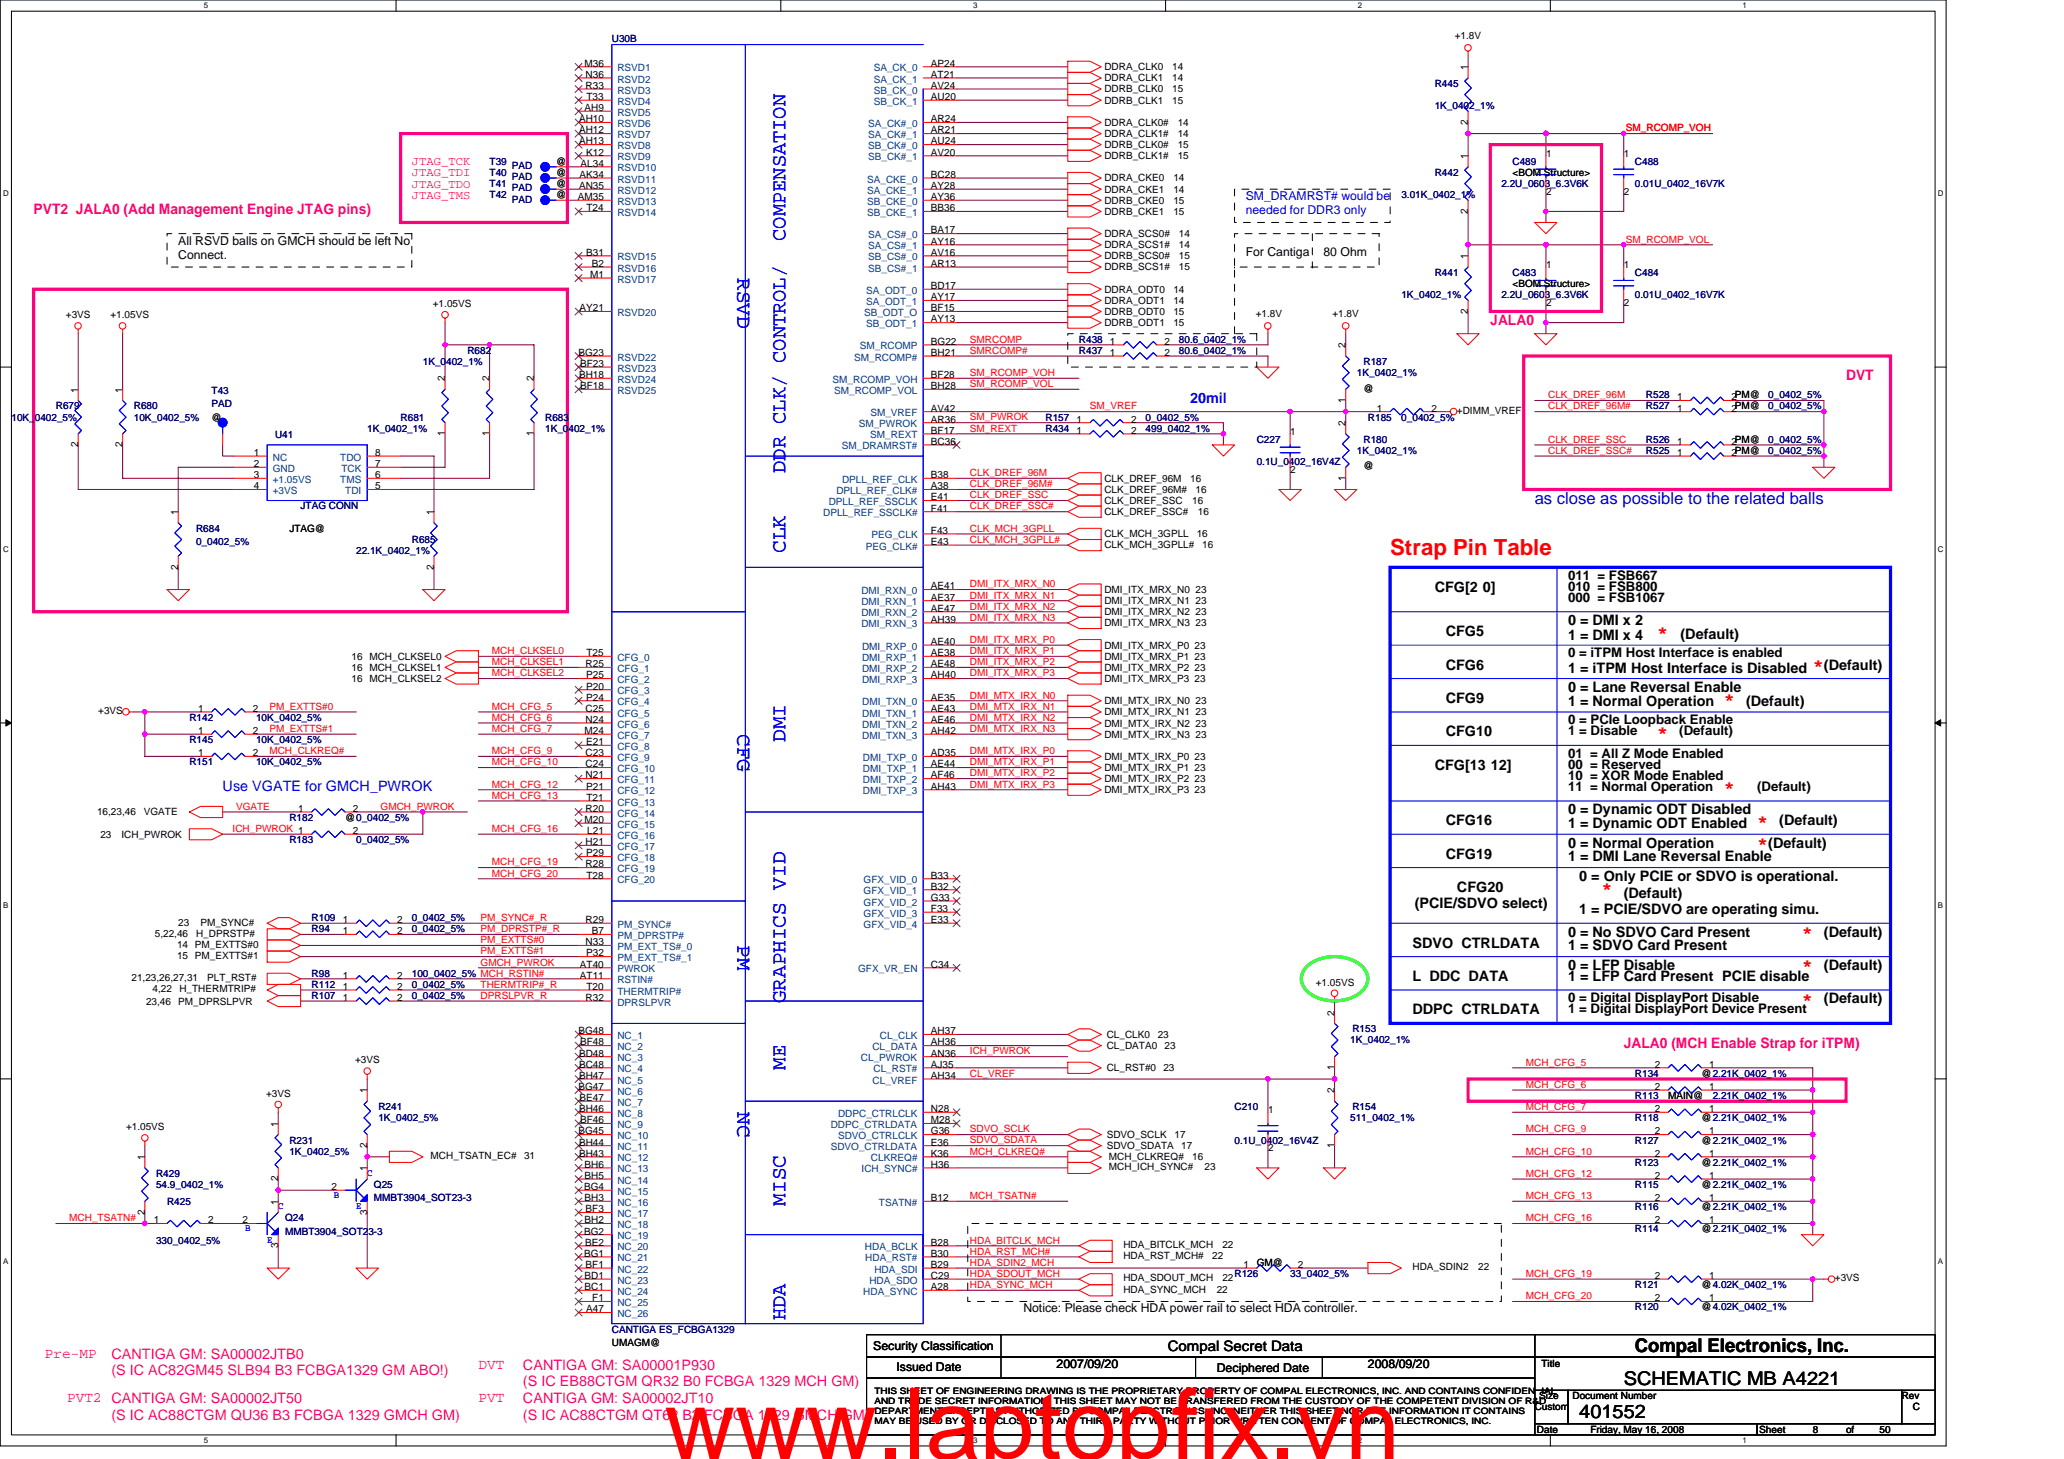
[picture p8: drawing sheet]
<svg xmlns="http://www.w3.org/2000/svg" width="297mm" height="210mm" viewBox="0 0 297 210" stroke-linecap="round" stroke-linejoin="round" font-family="sans-serif">
<defs><g id="words">
<text font-size="14.1" fill="#f00" x="95.6" y="209.9">www.laptopfix.vn</text>
<text font-size="3.2" fill="#f00" x="200.1" y="79.8">Strap Pin Table</text>
<g font-size="3" fill="#00f">
<text x="113" y="34.6" transform="rotate(-90 113 34.6)">COMPENSATION</text>
<text x="106.1" y="40" transform="rotate(90 106.1 40)">RSVD</text>
<text x="113" y="68" transform="rotate(-90 113 68)">DDR CLK/ CONTROL/</text>
<text x="113" y="79.5" transform="rotate(-90 113 79.5)">CLK</text>
<text x="106.1" y="105.6" transform="rotate(90 106.1 105.6)">CFG</text>
<text x="113" y="106.7" transform="rotate(-90 113 106.7)">DMI</text>
<text x="106.1" y="136" transform="rotate(90 106.1 136)">PM</text>
<text x="113" y="144.4" transform="rotate(-90 113 144.4)">GRAPHICS VID</text>
<text x="113" y="153.9" transform="rotate(-90 113 153.9)">ME</text>
<text x="106.1" y="160" transform="rotate(90 106.1 160)">NC</text>
<text x="113" y="173.5" transform="rotate(-90 113 173.5)">MISC</text>
<text x="113" y="189.9" transform="rotate(-90 113 189.9)">HDA</text>
</g>
<g font-size="2.7">
<text x="235.3" y="194.5">Compal Electronics, Inc.</text>
<text x="233.7" y="199.3">SCHEMATIC MB A4221</text>
<text x="227.3" y="204.1">401552</text>
</g>
<g font-size="2.5" fill="#f00">
<text x="238.5" y="91.8">*</text>
<text x="248.1" y="101.4">*</text>
<text x="260.9" y="96.6">*</text>
<text x="238.5" y="106.2">*</text>
<text x="248.1" y="114.2">*</text>
<text x="252.9" y="119">*</text>
<text x="252.9" y="122.2">*</text>
<text x="230.5" y="128.6">*</text>
<text x="259.3" y="135">*</text>
<text x="259.3" y="139.8">*</text>
<text x="259.3" y="144.6">*</text>
</g>
<text font-size="2.4" fill="#00f" x="220.9" y="72.6">as close as possible to the related balls</text>
<g font-size="2.1" fill="#ff0080">
<text x="4.8" y="30.7">PVT2 JALA0 (Add Management Engine JTAG pins)</text>
<text x="214.5" y="46.7">JALA0</text>
<text x="265.7" y="54.7">DVT</text>
<text x="233.7" y="150.7">JALA0 (MCH Enable Strap for iTPM)</text>
<text x="6.5" y="195.3">Pre-MP</text>
<text x="16" y="195.5">CANTIGA GM: SA00002JTB0</text>
<text x="16" y="197.8">(S IC AC82GM45 SLB94 B3 FCBGA1329 GM ABO!)</text>
<text x="68.9" y="196.9">DVT</text>
<text x="75.3" y="197.1">CANTIGA GM: SA00001P930</text>
<text x="9.6" y="201.7">PVT2 CANTIGA GM: SA00002JT50</text>
<text x="68.9" y="201.7">PVT</text>
<text x="75.3" y="199.5">(S IC EB88CTGM QR32 B0 FCBGA 1329 MCH GM)</text>
<text x="75.3" y="201.9">CANTIGA GM: SA00002JT10</text>
<text x="16" y="204.2">(S IC AC88CTGM QU36 B3 FCBGA 1329 GMCH GM)</text>
<text x="75.3" y="204.2">(S IC AC88CTGM QT62 B2 FCBGA 1329 GMCH GM)</text>
</g>
<g font-size="2.1" fill="#00f">
<text x="171.3" y="57.9">20mil</text>
<text x="32" y="113.9">Use VGATE for GMCH_PWROK</text>
</g>
<g font-size="2.1">
<text x="206.5" y="85.2">CFG[2 0]</text>
<text x="225.7" y="89.9">0 = DMI x 2</text>
<text x="208.1" y="91.5">CFG5</text>
<text x="225.7" y="92">1 = DMI x 4</text>
<text x="241.8" y="91.9">(Default)</text>
<text x="208.1" y="96.4">CFG6</text>
<text x="208.1" y="101.2">CFG9</text>
<text x="225.7" y="96.8">1 = iTPM Host Interface is Disabled</text>
<text x="225.7" y="101.6">1 = Normal Operation</text>
<text x="225.7" y="99.5">0 = Lane Reversal Enable</text>
<text x="251.3" y="101.6">(Default)</text>
<text x="262.5" y="96.4">(Default)</text>
<text x="208.1" y="105.9">CFG10</text>
<text x="206.5" y="110.7">CFG[13 12]</text>
<text x="208.1" y="118.7">CFG16</text>
<text x="225.7" y="119.1">1 = Dynamic ODT Enabled</text>
<text x="225.7" y="117.2">0 = Dynamic ODT Disabled</text>
<text x="256.1" y="118.7">(Default)</text>
<text x="208.1" y="123.6">CFG19</text>
<text x="225.7" y="121.9">0 = Normal Operation</text>
<text x="225.7" y="123.9">1 = DMI Lane Reversal Enable</text>
<text x="254.5" y="121.9">(Default)</text>
<text x="203.6" y="130.6">(PCIE/SDVO select)</text>
<text x="209.7" y="128.4">CFG20</text>
<text x="227.3" y="126.7">0 = Only PCIE or SDVO is operational.</text>
<text x="227.3" y="131.6">1 = PCIE/SDVO are operating simu.</text>
<text x="233.7" y="129.2">(Default)</text>
<text x="203.3" y="136.4">SDVO CTRLDATA</text>
<text x="225.7" y="136.7">1 = SDVO Card Present</text>
<text x="225.7" y="134.7">0 = No SDVO Card Present</text>
<text x="262.5" y="134.7">(Default)</text>
<text x="203.3" y="141.2">L DDC DATA</text>
<text x="225.7" y="141.2">1 = LFP Card Present PCIE disable</text>
<text x="225.7" y="139.6">0 = LFP Disable</text>
<text x="262.5" y="139.6">(Default)</text>
<text x="203.3" y="145.9">DDPC CTRLDATA</text>
<text x="262.5" y="144.4">(Default)</text>
<text x="168.1" y="194.4">Compal Secret Data</text>
</g>
<g font-size="1.9">
<text x="225.7" y="83.4">011 = FSB667</text>
<text x="225.7" y="86.6">000 = FSB1067</text>
<text x="225.7" y="85">010 = FSB800</text>
<text x="225.7" y="94.6">0 = iTPM Host Interface is enabled</text>
<text x="225.7" y="104.2">0 = PCIe Loopback Enable</text>
<text x="225.7" y="105.8">1 = Disable</text>
<text x="241.7" y="105.8">(Default)</text>
<text x="225.7" y="110.6">00 = Reserved</text>
<text x="225.7" y="109">01 = All Z Mode Enabled</text>
<text x="225.7" y="112.2">10 = XOR Mode Enabled</text>
<text x="225.7" y="113.8">11 = Normal Operation</text>
<text x="252.9" y="113.8">(Default)</text>
<text x="225.7" y="145.8">1 = Digital DisplayPort Device Present</text>
<text x="225.7" y="144.2">0 = Digital DisplayPort Disable</text>
</g>
<g font-size="1.8" fill="#ff0080">
<text x="59.3" y="23.8">JTAG_TCK</text>
<text x="59.3" y="25.4">JTAG_TDI</text>
<text x="59.3" y="27">JTAG_TDO</text>
<text x="59.3" y="28.6">JTAG_TMS</text>
</g>
<g font-size="1.8" fill="#00f">
<text x="179.3" y="28.8">SM_DRAMRST# would be</text>
<text x="179.3" y="30.8">needed for DDR3 only</text>
</g>
<g font-size="1.8">
<text x="25.7" y="35.2">All RSVD balls on GMCH should be left No</text>
<text x="25.7" y="37.2">Connect.</text>
<text x="179.3" y="36.8">For Cantiga</text>
<text x="190.5" y="36.8">80 Ohm</text>
<text x="147.3" y="188.8">Notice: Please check HDA power rail to select HDA controller.</text>
<text x="125.7" y="194.2">Security Classification</text>
<text x="129" y="197.3">Issued Date</text>
<text x="152.1" y="196.8">2007/09/20</text>
<text x="175.1" y="197.4">Deciphered Date</text>
<text x="196.9" y="196.8">2008/09/20</text>
</g>
<g font-size="1.4">
<text x="209.4" y="5.6">+1.8V</text>
<text x="84.1" y="9.6">M36</text>
<text x="84.3" y="11.2">N36</text>
<text x="134" y="9.6">AP24</text>
<text x="134" y="11.2">AT21</text>
<text x="158.9" y="10.1">DDRA_CLK0</text>
<text x="158.9" y="11.7">DDRA_CLK1</text>
<text x="168.7" y="10.1">14</text>
<text x="168.7" y="11.7">14</text>
<text x="211.3" y="10.1" transform="rotate(-90 211.3 10.1)">1</text>
<text x="83.3" y="17.6">AH10</text>
<text x="84.1" y="16">AH9</text>
<text x="84.3" y="12.8">R33</text>
<text x="84.4" y="14.4">T33</text>
<text x="134" y="17.6">AR24</text>
<text x="134" y="12.8">AV24</text>
<text x="134" y="14.4">AU20</text>
<text x="158.9" y="13.3">DDRB_CLK0</text>
<text x="158.9" y="14.9">DDRB_CLK1</text>
<text x="168.7" y="13.3">15</text>
<text x="168.7" y="14.9">15</text>
<text x="211.3" y="17.9" transform="rotate(-90 211.3 17.9)">2</text>
<text x="80" y="23.7">@</text>
<text x="83.3" y="19.2">AH12</text>
<text x="83.3" y="20.8">AH13</text>
<text x="83.6" y="24">AL34</text>
<text x="84.4" y="22.4">K12</text>
<text x="134" y="19.2">AR21</text>
<text x="134" y="20.8">AU24</text>
<text x="134" y="22.4">AV20</text>
<text x="158.9" y="18.1">DDRA_CLK0#</text>
<text x="158.9" y="19.7">DDRA_CLK1#</text>
<text x="158.9" y="21.3">DDRB_CLK0#</text>
<text x="158.9" y="22.9">DDRB_CLK1#</text>
<text x="169.5" y="18.1">14</text>
<text x="169.5" y="19.7">14</text>
<text x="169.5" y="21.3">15</text>
<text x="169.5" y="22.9">15</text>
<text x="211.3" y="22.9" transform="rotate(-90 211.3 22.9)">1</text>
<text x="222.5" y="22.6">1</text>
<text x="233.7" y="22.6">1</text>
<text x="80" y="25.3">@</text>
<text x="80" y="28.5">@</text>
<text x="80" y="26.9">@</text>
<text x="83.2" y="28.8">AM35</text>
<text x="83.3" y="27.2">AN35</text>
<text x="83.4" y="25.6">AK34</text>
<text x="134" y="25.6">BC28</text>
<text x="134" y="27.2">AY28</text>
<text x="134" y="28.8">AY36</text>
<text x="158.9" y="26.1">DDRA_CKE0</text>
<text x="158.9" y="27.7">DDRA_CKE1</text>
<text x="158.9" y="29.3">DDRB_CKE0</text>
<text x="168.9" y="26.1">14</text>
<text x="168.9" y="27.7">14</text>
<text x="168.9" y="29.3">15</text>
<text x="217.7" y="25.3">&lt;BOM Structure&gt;</text>
<text x="222.5" y="28">2</text>
<text x="233.7" y="28">2</text>
<text x="84.4" y="30.4">T24</text>
<text x="134" y="30.4">BB36</text>
<text x="134" y="33.6">BA17</text>
<text x="134" y="35.2">AY16</text>
<text x="158.9" y="30.9">DDRB_CKE1</text>
<text x="158.9" y="34.1">DDRA_SCS0#</text>
<text x="158.9" y="35.7">DDRA_SCS1#</text>
<text x="168.9" y="30.9">15</text>
<text x="169.7" y="34.1">14</text>
<text x="169.7" y="35.7">14</text>
<text x="211.3" y="30.7" transform="rotate(-90 211.3 30.7)">2</text>
<text x="84.4" y="36.8">B31</text>
<text x="84.9" y="40">M1</text>
<text x="85.2" y="38.4">B2</text>
<text x="134" y="41.6">BD17</text>
<text x="134" y="36.8">AV16</text>
<text x="134" y="38.4">AR13</text>
<text x="158.9" y="37.3">DDRB_SCS0#</text>
<text x="158.9" y="38.9">DDRB_SCS1#</text>
<text x="169.7" y="37.3">15</text>
<text x="169.7" y="38.9">15</text>
<text x="211.3" y="37.3" transform="rotate(-90 211.3 37.3)">1</text>
<text x="217.7" y="41.3">&lt;BOM Structure&gt;</text>
<text x="222.5" y="38.6">1</text>
<text x="233.7" y="38.6">1</text>
<text x="9.5" y="45.8">+3VS</text>
<text x="15.9" y="45.8">+1.05VS</text>
<text x="62.3" y="44.2">+1.05VS</text>
<text x="83.4" y="44.8">AY21</text>
<text x="134" y="43.2">AY17</text>
<text x="134" y="46.4">AY13</text>
<text x="134" y="44.8">BF15</text>
<text x="158.9" y="42.1">DDRA_ODT0</text>
<text x="158.9" y="43.7">DDRA_ODT1</text>
<text x="158.9" y="45.3">DDRB_ODT0</text>
<text x="158.9" y="46.9">DDRB_ODT1</text>
<text x="168.9" y="42.1">14</text>
<text x="168.9" y="43.7">14</text>
<text x="168.9" y="45.3">15</text>
<text x="168.9" y="46.9">15</text>
<text x="180.7" y="45.6">+1.8V</text>
<text x="191.7" y="45.6">+1.8V</text>
<text x="211.3" y="45.1" transform="rotate(-90 211.3 45.1)">2</text>
<text x="222.5" y="44">2</text>
<text x="233.7" y="44">2</text>
<text x="83.2" y="51.2">BG23</text>
<text x="83.5" y="52.8">BF23</text>
<text x="134" y="51.2">BH21</text>
<text x="134" y="49.6">BG22</text>
<text x="159.7" y="49.6">1</text>
<text x="159.7" y="51.2">1</text>
<text x="167.6" y="49.6">2</text>
<text x="167.6" y="51.2">2</text>
<text x="193.7" y="50.1" transform="rotate(-90 193.7 50.1)">2</text>
<text x="11.2" y="56.5" transform="rotate(-90 11.2 56.5)">1</text>
<text x="17.6" y="56.5" transform="rotate(-90 17.6 56.5)">1</text>
<text x="64" y="54.9" transform="rotate(-90 64 54.9)">2</text>
<text x="70.4" y="54.9" transform="rotate(-90 70.4 54.9)">2</text>
<text x="76.8" y="54.9" transform="rotate(-90 76.8 54.9)">2</text>
<text x="83.3" y="54.4">BH18</text>
<text x="83.5" y="56">BF18</text>
<text x="134" y="59.2">AV42</text>
<text x="134" y="56">BH28</text>
<text x="134" y="54.4">BF28</text>
<text x="193.7" y="57.9" transform="rotate(-90 193.7 57.9)">1</text>
<text x="196.2" y="56.3">@</text>
<text x="198.1" y="59.2">1</text>
<text x="206" y="59.2">2</text>
<text x="209.7" y="59.5">+DIMM_VREF</text>
<text x="241.4" y="59.2">1</text>
<text x="241.4" y="57.6">1</text>
<text x="249.2" y="59.2">2PM@</text>
<text x="249.2" y="57.6">2PM@</text>
<text x="11.2" y="64.3" transform="rotate(-90 11.2 64.3)">2</text>
<text x="17.6" y="64.3" transform="rotate(-90 17.6 64.3)">2</text>
<text x="30.5" y="60.5">@</text>
<text x="36.5" y="65.6">1</text>
<text x="54" y="65.6">8</text>
<text x="64" y="62.7" transform="rotate(-90 64 62.7)">1</text>
<text x="70.4" y="62.7" transform="rotate(-90 70.4 62.7)">1</text>
<text x="76.8" y="62.7" transform="rotate(-90 76.8 62.7)">1</text>
<text x="134" y="62.4">BF17</text>
<text x="134" y="64">BC36</text>
<text x="134" y="60.8">AR36</text>
<text x="154.9" y="62.4">1</text>
<text x="154.9" y="60.8">1</text>
<text x="162.8" y="62.4">2</text>
<text x="162.8" y="60.8">2</text>
<text x="185.7" y="62.6">1</text>
<text x="193.7" y="61.3" transform="rotate(-90 193.7 61.3)">2</text>
<text x="241.4" y="64">1</text>
<text x="241.4" y="65.6">1</text>
<text x="249.2" y="64">2PM@</text>
<text x="249.2" y="65.6">2PM@</text>
<text x="36.5" y="67.2">2</text>
<text x="36.5" y="68.8">3</text>
<text x="36.5" y="70.4">4</text>
<text x="54" y="70.4">5</text>
<text x="54" y="67.2">7</text>
<text x="54" y="68.8">6</text>
<text x="134" y="70.4">A38</text>
<text x="134" y="68.8">B38</text>
<text x="134" y="72">E41</text>
<text x="158.9" y="69.3">CLK_DREF_96M</text>
<text x="158.9" y="70.9">CLK_DREF_96M#</text>
<text x="171.3" y="69.3">16</text>
<text x="172.1" y="70.9">16</text>
<text x="185.7" y="68">2</text>
<text x="193.7" y="69.2" transform="rotate(-90 193.7 69.2)">1</text>
<text x="196.2" y="67.5">@</text>
<text x="25.6" y="74.1" transform="rotate(-90 25.6 74.1)">1</text>
<text x="41.7" y="76.5">JTAG@</text>
<text x="62.4" y="74.1" transform="rotate(-90 62.4 74.1)">1</text>
<text x="134" y="76.8">F43</text>
<text x="134" y="73.6">F41</text>
<text x="158.9" y="77.3">CLK_MCH_3GPLL</text>
<text x="158.9" y="72.5">CLK_DREF_SSC</text>
<text x="158.9" y="74.1">CLK_DREF_SSC#</text>
<text x="171.6" y="72.5">16</text>
<text x="172.2" y="77.3">16</text>
<text x="172.4" y="74.1">16</text>
<text x="25.6" y="81.9" transform="rotate(-90 25.6 81.9)">2</text>
<text x="62.4" y="81.9" transform="rotate(-90 62.4 81.9)">2</text>
<text x="134" y="78.4">E43</text>
<text x="158.9" y="78.9">CLK_MCH_3GPLL#</text>
<text x="173" y="78.9">16</text>
<text x="134" y="84.8">AE41</text>
<text x="134" y="86.4">AE37</text>
<text x="134" y="88">AE47</text>
<text x="134" y="89.6">AH39</text>
<text x="158.9" y="85.3">DMI_ITX_MRX_N0 23</text>
<text x="158.9" y="86.9">DMI_ITX_MRX_N1 23</text>
<text x="158.9" y="88.5">DMI_ITX_MRX_N2 23</text>
<text x="50.6" y="94.9">16 MCH_CLKSEL0</text>
<text x="84.3" y="96">R25</text>
<text x="84.4" y="94.4">T25</text>
<text x="134" y="92.8">AE40</text>
<text x="134" y="94.4">AE38</text>
<text x="134" y="96">AE48</text>
<text x="158.9" y="90.1">DMI_ITX_MRX_N3 23</text>
<text x="158.9" y="93.3">DMI_ITX_MRX_P0 23</text>
<text x="158.9" y="94.9">DMI_ITX_MRX_P1 23</text>
<text x="50.6" y="98.1">16 MCH_CLKSEL2</text>
<text x="50.6" y="96.5">16 MCH_CLKSEL1</text>
<text x="84.4" y="97.6">P25</text>
<text x="84.4" y="99.2">P20</text>
<text x="84.4" y="100.8">P24</text>
<text x="134" y="97.6">AH40</text>
<text x="134" y="100.8">AE35</text>
<text x="158.9" y="96.5">DMI_ITX_MRX_P2 23</text>
<text x="158.9" y="98.1">DMI_ITX_MRX_P3 23</text>
<text x="158.9" y="101.3">DMI_MTX_IRX_N0 23</text>
<text x="14.1" y="102.7">+3VS</text>
<text x="28.5" y="102.4">1</text>
<text x="28.5" y="105.6">1</text>
<text x="36.4" y="102.4">2</text>
<text x="36.4" y="105.6">2</text>
<text x="84.1" y="105.6">M24</text>
<text x="84.3" y="102.4">C25</text>
<text x="84.3" y="104">N24</text>
<text x="84.4" y="107.2">E21</text>
<text x="134" y="102.4">AE43</text>
<text x="134" y="104">AE46</text>
<text x="134" y="105.6">AH42</text>
<text x="158.9" y="102.9">DMI_MTX_IRX_N1 23</text>
<text x="158.9" y="104.5">DMI_MTX_IRX_N2 23</text>
<text x="158.9" y="106.1">DMI_MTX_IRX_N3 23</text>
<text x="28.5" y="108.8">1</text>
<text x="36.4" y="108.8">2</text>
<text x="84.3" y="108.8">C23</text>
<text x="84.3" y="110.4">C24</text>
<text x="84.3" y="112">N21</text>
<text x="84.4" y="113.6">P21</text>
<text x="134" y="108.8">AD35</text>
<text x="134" y="110.4">AE44</text>
<text x="134" y="112">AF46</text>
<text x="134" y="113.6">AH43</text>
<text x="158.9" y="109.3">DMI_MTX_IRX_P0 23</text>
<text x="158.9" y="110.9">DMI_MTX_IRX_P1 23</text>
<text x="158.9" y="112.5">DMI_MTX_IRX_P2 23</text>
<text x="14" y="117.3">16,23,46</text>
<text x="20.7" y="117.3">VGATE</text>
<text x="42.9" y="116.8">1</text>
<text x="49.7" y="118.1">@0_0402_5%</text>
<text x="50.8" y="116.8">2</text>
<text x="50.8" y="120">2</text>
<text x="84.1" y="118.4">M20</text>
<text x="84.3" y="116.8">R20</text>
<text x="84.4" y="115.2">T21</text>
<text x="84.5" y="120">L21</text>
<text x="158.9" y="114.1">DMI_MTX_IRX_P3 23</text>
<text x="14.5" y="120.5">23</text>
<text x="17.5" y="120.5">ICH_PWROK</text>
<text x="84.3" y="121.6">H21</text>
<text x="84.3" y="124.8">R28</text>
<text x="84.4" y="123.2">P29</text>
<text x="84.4" y="126.4">T28</text>
<text x="134" y="126.4">B33</text>
<text x="134" y="128">B32</text>
<text x="134" y="129.6">G33</text>
<text x="134" y="131.2">F33</text>
<text x="22.3" y="134.7">5,22,46</text>
<text x="25.5" y="136.4">14 PM_EXTTS#0</text>
<text x="25.5" y="138">15 PM_EXTTS#1</text>
<text x="25.7" y="133.2">23</text>
<text x="28.2" y="134.7">H_DPRSTP#</text>
<text x="28.8" y="133.2">PM_SYNC#</text>
<text x="49.3" y="134.4">1</text>
<text x="49.3" y="132.8">1</text>
<text x="57.2" y="134.4">2</text>
<text x="57.2" y="132.8">2</text>
<text x="84.3" y="132.8">R29</text>
<text x="84.3" y="136">N33</text>
<text x="84.4" y="137.6">P32</text>
<text x="85.2" y="134.4">B7</text>
<text x="134" y="132.8">E33</text>
<text x="18.9" y="141.2">21,23,26,27,31</text>
<text x="22" y="142.7">4,22</text>
<text x="25.8" y="142.7">H_THERMTRIP#</text>
<text x="29.8" y="141.2">PLT_RST#</text>
<text x="49.3" y="144">1</text>
<text x="49.3" y="140.8">1</text>
<text x="49.3" y="142.4">1</text>
<text x="57.2" y="144">2</text>
<text x="57.2" y="140.8">2</text>
<text x="57.2" y="142.4">2</text>
<text x="83.5" y="139.2">AT40</text>
<text x="83.5" y="140.8">AT11</text>
<text x="84.3" y="144">R32</text>
<text x="84.4" y="142.4">T20</text>
<text x="134" y="139.2">C34</text>
<text x="189.4" y="141.8">+1.05VS</text>
<text x="21" y="144.5">23,46</text>
<text x="25.7" y="144.5">PM_DPRSLPVR</text>
<text x="83.2" y="148.8">BG48</text>
<text x="134" y="148.8">AH37</text>
<text x="159.3" y="149.3">CL_CLK0</text>
<text x="166.6" y="149.3">23</text>
<text x="192" y="146.1" transform="rotate(-90 192 146.1)">2</text>
<text x="51.1" y="153">+3VS</text>
<text x="83.3" y="152">BD48</text>
<text x="83.3" y="153.6">BC48</text>
<text x="83.3" y="155.2">BH47</text>
<text x="83.5" y="150.4">BF48</text>
<text x="134" y="150.4">AH36</text>
<text x="134" y="153.6">AJ35</text>
<text x="134" y="152">AN36</text>
<text x="134" y="155.2">AH34</text>
<text x="159.3" y="150.9">CL_DATA0</text>
<text x="159.3" y="154.1">CL_RST#0</text>
<text x="167.4" y="154.1">23</text>
<text x="167.6" y="150.9">23</text>
<text x="192" y="153.9" transform="rotate(-90 192 153.9)">1</text>
<text x="238.1" y="153.6">2</text>
<text x="244.9" y="154.9">@2.21K_0402_1%</text>
<text x="246" y="153.6">1</text>
<text x="38.3" y="157.8">+3VS</text>
<text x="52.8" y="157.3" transform="rotate(-90 52.8 157.3)">1</text>
<text x="83.2" y="156.8">BG47</text>
<text x="83.3" y="160">BH46</text>
<text x="83.4" y="158.4">BE47</text>
<text x="83.5" y="161.6">BF46</text>
<text x="134" y="161.6">M28</text>
<text x="134" y="160">N28</text>
<text x="182.5" y="160.2">1</text>
<text x="192" y="157.3" transform="rotate(-90 192 157.3)">2</text>
<text x="238.1" y="160">2</text>
<text x="238.1" y="156.8">2</text>
<text x="240.1" y="158.1">MAIN@</text>
<text x="244.9" y="161.3">@2.21K_0402_1%</text>
<text x="246" y="160">1</text>
<text x="246" y="156.8">1</text>
<text x="18.1" y="162.6">+1.05VS</text>
<text x="20.8" y="166.9" transform="rotate(-90 20.8 166.9)">1</text>
<text x="40" y="162.1" transform="rotate(-90 40 162.1)">1</text>
<text x="52.8" y="165.2" transform="rotate(-90 52.8 165.2)">2</text>
<text x="62" y="166.8">MCH_TSATN_EC#</text>
<text x="75.4" y="166.8">31</text>
<text x="83.2" y="163.2">BG45</text>
<text x="83.3" y="164.8">BH44</text>
<text x="83.3" y="166.4">BH43</text>
<text x="84.1" y="168">BH6</text>
<text x="134" y="166.4">K36</text>
<text x="134" y="168">H36</text>
<text x="134" y="164.8">E36</text>
<text x="134" y="163.2">G36</text>
<text x="159.3" y="163.7">SDVO_SCLK</text>
<text x="159.3" y="165.3">SDVO_SDATA</text>
<text x="159.6" y="166.9">MCH_CLKREQ#</text>
<text x="169" y="163.7">17</text>
<text x="170" y="165.3">17</text>
<text x="171.6" y="166.9">16</text>
<text x="182.5" y="165.7">2</text>
<text x="192" y="165.2" transform="rotate(-90 192 165.2)">1</text>
<text x="238.1" y="163.2">2</text>
<text x="238.1" y="166.4">2</text>
<text x="244.9" y="164.5">@2.21K_0402_1%</text>
<text x="244.9" y="167.7">@2.21K_0402_1%</text>
<text x="246" y="163.2">1</text>
<text x="246" y="166.4">1</text>
<text x="40" y="173.3" transform="rotate(-90 40 173.3)">1</text>
<text x="40" y="169.9" transform="rotate(-90 40 169.9)">2</text>
<text x="47.7" y="171.2">2</text>
<text x="52.8" y="168.5" transform="rotate(-90 52.8 168.5)">1</text>
<text x="84" y="171.2">BG4</text>
<text x="84.1" y="169.6">BH5</text>
<text x="84.1" y="172.8">BH3</text>
<text x="134" y="172.8">B12</text>
<text x="159.6" y="168.4">MCH_ICH_SYNC#</text>
<text x="173.3" y="168.4">23</text>
<text x="238.1" y="169.6">2</text>
<text x="238.1" y="172.8">2</text>
<text x="244.9" y="170.9">@2.21K_0402_1%</text>
<text x="246" y="169.6">1</text>
<text x="246" y="172.8">1</text>
<text x="20.8" y="174.8" transform="rotate(-90 20.8 174.8)">2</text>
<text x="22.1" y="176">1</text>
<text x="30" y="176">2</text>
<text x="34.9" y="176">2</text>
<text x="40" y="179.6" transform="rotate(-90 40 179.6)">3</text>
<text x="52.8" y="174.8" transform="rotate(-90 52.8 174.8)">3</text>
<text x="84" y="177.6">BG2</text>
<text x="84.1" y="176">BH2</text>
<text x="84.2" y="179.2">BE2</text>
<text x="84.3" y="174.4">BF3</text>
<text x="134" y="179.2">B28</text>
<text x="161.7" y="179.6">HDA_BITCLK_MCH</text>
<text x="175.9" y="179.6">22</text>
<text x="238.1" y="176">2</text>
<text x="244.9" y="177.3">@2.21K_0402_1%</text>
<text x="244.9" y="174.1">@2.21K_0402_1%</text>
<text x="246" y="176">1</text>
<text x="84" y="180.8">BG1</text>
<text x="84.1" y="184">BD1</text>
<text x="84.1" y="185.6">BC1</text>
<text x="84.3" y="182.4">BF1</text>
<text x="134" y="180.8">B30</text>
<text x="134" y="184">C29</text>
<text x="134" y="182.4">B29</text>
<text x="134" y="185.6">A28</text>
<text x="161.7" y="186">HDA_SYNC_MCH</text>
<text x="161.7" y="181.2">HDA_RST_MCH#</text>
<text x="161.7" y="184.4">HDA_SDOUT_MCH</text>
<text x="174.5" y="181.2">22</text>
<text x="175.1" y="186">22</text>
<text x="175.9" y="184.4">22</text>
<text x="178.9" y="182.4">1</text>
<text x="180.9" y="182.1">GM@</text>
<text x="186.8" y="182.4">2</text>
<text x="203.3" y="182.8">HDA_SDIN2</text>
<text x="212.7" y="182.8">22</text>
<text x="238.1" y="184">2</text>
<text x="244.9" y="185.3">@4.02K_0402_1%</text>
<text x="246" y="184">1</text>
<text x="264.1" y="184.4">+3VS</text>
<text x="84.4" y="188.8">A47</text>
<text x="85.2" y="187.2">F1</text>
<text x="238.1" y="187.2">2</text>
<text x="244.9" y="188.5">@4.02K_0402_1%</text>
<text x="246" y="187.2">1</text>
<text x="88" y="193.7">UMAGM@</text>
<text x="221.8" y="196.7">Title</text>
<text x="220.9" y="202.9">Custom</text>
<text x="221.5" y="201.3">Size</text>
<text x="226.3" y="201.3">Document Number</text>
<text x="273.7" y="201.3">Rev</text>
<text x="275.3" y="202.9">C</text>
<text x="221.2" y="206.1">Date</text>
<text x="228.9" y="206.1">Friday, May 16, 2008</text>
<text x="253.2" y="206.1">Sheet</text>
<text x="260.9" y="206.1">8</text>
<text x="265.7" y="206.1">of</text>
<text x="270.5" y="206.1">50</text>
</g>
<g font-size="1.4" fill="#000080">
<text x="88" y="6.1">U30B</text>
<text x="206.5" y="12.5">R445</text>
<text x="206.5" y="15.7">1K_0402_1%</text>
<text x="70.5" y="23.7">T39</text>
<text x="217.7" y="23.7">C489</text>
<text x="235.3" y="23.7">C488</text>
<text x="70.5" y="25.3">T40</text>
<text x="70.5" y="28.5">T42</text>
<text x="70.5" y="26.9">T41</text>
<text x="73.7" y="26">PAD</text>
<text x="73.7" y="24.3">PAD</text>
<text x="73.7" y="29.1">PAD</text>
<text x="73.7" y="27.5">PAD</text>
<text x="201.7" y="28.5">3.01K_0402_1%</text>
<text x="206.5" y="25.3">R442</text>
<text x="216.1" y="26.9">2.2U_0603_6.3V6K</text>
<text x="235.3" y="26.9">0.01U_0402_16V7K</text>
<text x="206.5" y="39.7">R441</text>
<text x="217.7" y="39.7">C483</text>
<text x="235.3" y="39.7">C484</text>
<text x="201.7" y="42.9">1K_0402_1%</text>
<text x="216.1" y="42.9">2.2U_0603_6.3V6K</text>
<text x="235.3" y="42.9">0.01U_0402_16V7K</text>
<text x="60.9" y="52.5">1K_0402_1%</text>
<text x="67.3" y="50.9">R682</text>
<text x="155.3" y="49.3">R438</text>
<text x="155.3" y="50.9">R437</text>
<text x="169.7" y="49.3">80.6_0402_1%</text>
<text x="169.7" y="50.9">80.6_0402_1%</text>
<text x="196.2" y="52.5">R187</text>
<text x="8" y="58.9">R679</text>
<text x="19.3" y="58.9">R680</text>
<text x="30.5" y="56.7">T43</text>
<text x="30.5" y="58.6">PAD</text>
<text x="195.3" y="54.1">1K_0402_1%</text>
<text x="236.9" y="58.9">R527</text>
<text x="236.9" y="57.3">R528</text>
<text x="254.5" y="58.9">0_0402_5%</text>
<text x="254.5" y="57.3">0_0402_5%</text>
<text x="1.6" y="60.5">10K_0402_5%</text>
<text x="19.3" y="60.5">10K_0402_5%</text>
<text x="39.6" y="63.1">U41</text>
<text x="52.8" y="62.1">1K_0402_1%</text>
<text x="57.7" y="60.5">R681</text>
<text x="78.5" y="60.5">R683</text>
<text x="78.5" y="62.1">1K_0402_1%</text>
<text x="150.5" y="62.1">R434</text>
<text x="150.5" y="60.5">R157</text>
<text x="164.9" y="62.1">499_0402_1%</text>
<text x="164.9" y="60.5">0_0402_5%</text>
<text x="180.9" y="63.7">C227</text>
<text x="195.3" y="65.3">1K_0402_1%</text>
<text x="196.2" y="63.7">R180</text>
<text x="196.9" y="60.5">R185</text>
<text x="201.7" y="60.5">0_0402_5%</text>
<text x="236.9" y="63.7">R526</text>
<text x="236.9" y="65.3">R525</text>
<text x="254.5" y="63.7">0_0402_5%</text>
<text x="254.5" y="65.3">0_0402_5%</text>
<text x="180.9" y="66.9">0.1U_0402_16V4Z</text>
<text x="28.2" y="76.5">R684</text>
<text x="43.3" y="73.3">JTAG CONN</text>
<text x="28.2" y="78.4">0_0402_5%</text>
<text x="51.3" y="79.7">22.1K_0402_1%</text>
<text x="59.3" y="78.1">R685</text>
<text x="27.3" y="103.7">R142</text>
<text x="27.3" y="106.9">R145</text>
<text x="36.8" y="103.7">10K_0402_5%</text>
<text x="36.8" y="106.9">10K_0402_5%</text>
<text x="27.3" y="110.1">R151</text>
<text x="36.8" y="110.1">10K_0402_5%</text>
<text x="41.7" y="118.1">R182</text>
<text x="41.7" y="121.3">R183</text>
<text x="51.3" y="121.3">0_0402_5%</text>
<text x="44.8" y="134.1">R94</text>
<text x="44.8" y="132.5">R109</text>
<text x="59.3" y="134.1">0_0402_5%</text>
<text x="59.3" y="132.5">0_0402_5%</text>
<text x="44.8" y="143.7">R107</text>
<text x="44.8" y="140.5">R98</text>
<text x="44.8" y="142.1">R112</text>
<text x="59.3" y="143.7">0_0402_5%</text>
<text x="59.3" y="140.5">100_0402_5% MCH_RSTIN#</text>
<text x="59.3" y="142.1">0_0402_5%</text>
<text x="194.6" y="148.5">R153</text>
<text x="194.3" y="150.1">1K_0402_1%</text>
<text x="235.3" y="154.9">R134</text>
<text x="54.5" y="159.7">R241</text>
<text x="54.5" y="161.3">1K_0402_5%</text>
<text x="177.7" y="159.7">C210</text>
<text x="194.3" y="161.3">511_0402_1%</text>
<text x="194.6" y="159.7">R154</text>
<text x="235.3" y="161.3">R118</text>
<text x="235.3" y="158.1">R113</text>
<text x="246.5" y="158.1">2.21K_0402_1%</text>
<text x="41.7" y="164.5">R231</text>
<text x="41.7" y="166.1">1K_0402_5%</text>
<text x="177.7" y="164.5">0.1U_0402_16V4Z</text>
<text x="235.3" y="164.5">R127</text>
<text x="235.3" y="167.7">R123</text>
<text x="22.5" y="169.3">R429</text>
<text x="22.5" y="170.9">54.9_0402_1%</text>
<text x="24" y="173.3">R425</text>
<text x="53.8" y="170.9">Q25</text>
<text x="53.8" y="172.8">MMBT3904_SOT23-3</text>
<text x="235.3" y="170.9">R115</text>
<text x="22.5" y="178.9">330_0402_5%</text>
<text x="41" y="175.7">Q24</text>
<text x="41" y="177.7">MMBT3904_SOT23-3</text>
<text x="235.3" y="177.3">R114</text>
<text x="235.3" y="174.1">R116</text>
<text x="177.7" y="183.7">R126</text>
<text x="185.7" y="183.7">33_0402_5%</text>
<text x="235.3" y="185.3">R121</text>
<text x="88" y="191.7">CANTIGA ES_FCBGA1329</text>
<text x="235.3" y="188.5">R120</text>
</g>
<g font-size="1.4" fill="#004080">
<text x="88.9" y="10.3">RSVD1</text>
<text x="88.9" y="11.9">RSVD2</text>
<text x="125.7" y="10.3">SA_CK_0</text>
<text x="125.7" y="11.9">SA_CK_1</text>
<text x="88.9" y="13.5">RSVD3</text>
<text x="88.9" y="15.1">RSVD4</text>
<text x="88.9" y="16.7">RSVD5</text>
<text x="125.7" y="13.5">SB_CK_0</text>
<text x="125.7" y="15.1">SB_CK_1</text>
<text x="88.9" y="18.3">RSVD6</text>
<text x="88.9" y="19.9">RSVD7</text>
<text x="88.9" y="21.5">RSVD8</text>
<text x="88.9" y="23.1">RSVD9</text>
<text x="124.9" y="18.3">SA_CK#_0</text>
<text x="124.9" y="19.9">SA_CK#_1</text>
<text x="124.9" y="21.5">SB_CK#_0</text>
<text x="124.9" y="23.1">SB_CK#_1</text>
<text x="88.9" y="24.7">RSVD10</text>
<text x="88.9" y="26.3">RSVD11</text>
<text x="88.9" y="27.9">RSVD12</text>
<text x="88.9" y="29.5">RSVD13</text>
<text x="124.8" y="26.3">SA_CKE_0</text>
<text x="124.8" y="27.9">SA_CKE_1</text>
<text x="124.8" y="29.5">SB_CKE_0</text>
<text x="88.9" y="31.1">RSVD14</text>
<text x="124.8" y="31.1">SB_CKE_1</text>
<text x="124.9" y="34.3">SA_CS#_0</text>
<text x="124.9" y="35.9">SA_CS#_1</text>
<text x="88.9" y="37.5">RSVD15</text>
<text x="88.9" y="40.7">RSVD17</text>
<text x="88.9" y="39.1">RSVD16</text>
<text x="124.9" y="37.5">SB_CS#_0</text>
<text x="124.9" y="39.1">SB_CS#_1</text>
<text x="88.9" y="45.5">RSVD20</text>
<text x="124.4" y="45.5">SB_ODT_O</text>
<text x="124.7" y="42.3">SA_ODT_0</text>
<text x="124.7" y="43.9">SA_ODT_1</text>
<text x="124.7" y="47.1">SB_ODT_1</text>
<text x="88.9" y="51.9">RSVD22</text>
<text x="88.9" y="53.5">RSVD23</text>
<text x="122.9" y="51.9">SM_RCOMP#</text>
<text x="123.7" y="50.3">SM_RCOMP</text>
<text x="88.9" y="55.1">RSVD24</text>
<text x="88.9" y="56.7">RSVD25</text>
<text x="119.8" y="55.1">SM_RCOMP_VOH</text>
<text x="120.1" y="56.7">SM_RCOMP_VOL</text>
<text x="125.3" y="59.9">SM_VREF</text>
<text x="121.2" y="64.7">SM_DRAMRST#</text>
<text x="123.6" y="61.5">SM_PWROK</text>
<text x="125.2" y="63.1">SM_REXT</text>
<text x="39.3" y="66.3">NC</text>
<text x="39.3" y="67.9">GND</text>
<text x="39.3" y="69.5">+1.05VS</text>
<text x="39.3" y="71.1">+3VS</text>
<text x="49" y="66.3">TDO</text>
<text x="49" y="69.5">TMS</text>
<text x="49.1" y="67.9">TCK</text>
<text x="49.7" y="71.1">TDI</text>
<text x="120.4" y="71.1">DPLL_REF_CLK#</text>
<text x="121.2" y="69.5">DPLL_REF_CLK</text>
<text x="118.5" y="74.3">DPLL_REF_SSCLK#</text>
<text x="119.3" y="72.7">DPLL_REF_SSCLK</text>
<text x="125.4" y="77.5">PEG_CLK</text>
<text x="124.6" y="79.1">PEG_CLK#</text>
<text x="124" y="85.5">DMI_RXN_0</text>
<text x="124" y="87.1">DMI_RXN_1</text>
<text x="124" y="88.7">DMI_RXN_2</text>
<text x="88.9" y="95.1">CFG_0</text>
<text x="124" y="90.3">DMI_RXN_3</text>
<text x="124.1" y="93.5">DMI_RXP_0</text>
<text x="124.1" y="95.1">DMI_RXP_1</text>
<text x="88.9" y="96.7">CFG_1</text>
<text x="88.9" y="98.3">CFG_2</text>
<text x="88.9" y="99.9">CFG_3</text>
<text x="88.9" y="101.5">CFG_4</text>
<text x="124.1" y="96.7">DMI_RXP_2</text>
<text x="124.1" y="98.3">DMI_RXP_3</text>
<text x="124.1" y="101.5">DMI_TXN_0</text>
<text x="88.9" y="103.1">CFG_5</text>
<text x="88.9" y="104.7">CFG_6</text>
<text x="88.9" y="106.3">CFG_7</text>
<text x="88.9" y="107.9">CFG_8</text>
<text x="124.1" y="103.1">DMI_TXN_1</text>
<text x="124.1" y="104.7">DMI_TXN_2</text>
<text x="124.1" y="106.3">DMI_TXN_3</text>
<text x="88.9" y="109.5">CFG_9</text>
<text x="88.9" y="111.1">CFG_10</text>
<text x="88.9" y="112.7">CFG_11</text>
<text x="124.2" y="109.5">DMI_TXP_0</text>
<text x="124.2" y="111.1">DMI_TXP_1</text>
<text x="124.2" y="112.7">DMI_TXP_2</text>
<text x="88.9" y="114.3">CFG_12</text>
<text x="88.9" y="115.9">CFG_13</text>
<text x="88.9" y="117.5">CFG_14</text>
<text x="88.9" y="119.1">CFG_15</text>
<text x="124.2" y="114.3">DMI_TXP_3</text>
<text x="88.9" y="120.7">CFG_16</text>
<text x="88.9" y="122.3">CFG_17</text>
<text x="88.9" y="123.9">CFG_18</text>
<text x="88.9" y="125.5">CFG_19</text>
<text x="88.9" y="127.1">CFG_20</text>
<text x="124.3" y="127.1">GFX_VID_0</text>
<text x="124.3" y="128.7">GFX_VID_1</text>
<text x="124.3" y="130.3">GFX_VID_2</text>
<text x="124.3" y="131.9">GFX_VID_3</text>
<text x="88.9" y="133.5">PM_SYNC#</text>
<text x="88.9" y="135.1">PM_DPRSTP#</text>
<text x="88.9" y="136.7">PM_EXT_TS#_0</text>
<text x="124.3" y="133.5">GFX_VID_4</text>
<text x="88.9" y="138.3">PM_EXT_TS#_1</text>
<text x="88.9" y="139.9">PWROK</text>
<text x="88.9" y="141.5">RSTIN#</text>
<text x="88.9" y="143.1">THERMTRIP#</text>
<text x="123.5" y="139.9">GFX_VR_EN</text>
<text x="88.9" y="144.7">DPRSLPVR</text>
<text x="88.9" y="149.5">NC_1</text>
<text x="126.6" y="149.5">CL_CLK</text>
<text x="88.9" y="151.1">NC_2</text>
<text x="88.9" y="152.7">NC_3</text>
<text x="88.9" y="154.3">NC_4</text>
<text x="88.9" y="155.9">NC_5</text>
<text x="123.9" y="152.7">CL_PWROK</text>
<text x="125.6" y="151.1">CL_DATA</text>
<text x="125.6" y="155.9">CL_VREF</text>
<text x="125.7" y="154.3">CL_RST#</text>
<text x="88.9" y="157.5">NC_6</text>
<text x="88.9" y="159.1">NC_7</text>
<text x="88.9" y="160.7">NC_8</text>
<text x="120.6" y="160.7">DDPC_CTRLCLK</text>
<text x="88.9" y="162.3">NC_9</text>
<text x="88.9" y="163.9">NC_10</text>
<text x="88.9" y="165.5">NC_11</text>
<text x="88.9" y="167.1">NC_12</text>
<text x="119.5" y="162.3">DDPC_CTRLDATA</text>
<text x="119.5" y="165.5">SDVO_CTRLDATA</text>
<text x="120.6" y="163.9">SDVO_CTRLCLK</text>
<text x="125.3" y="167.1">CLKREQ#</text>
<text x="88.9" y="168.7">NC_13</text>
<text x="88.9" y="170.3">NC_14</text>
<text x="88.9" y="171.9">NC_15</text>
<text x="88.9" y="173.5">NC_16</text>
<text x="124" y="168.7">ICH_SYNC#</text>
<text x="126.5" y="173.5">TSATN#</text>
<text x="88.9" y="175.1">NC_17</text>
<text x="88.9" y="176.7">NC_18</text>
<text x="88.9" y="178.3">NC_19</text>
<text x="88.9" y="179.9">NC_20</text>
<text x="124.5" y="179.9">HDA_BCLK</text>
<text x="88.9" y="181.5">NC_21</text>
<text x="88.9" y="183.1">NC_22</text>
<text x="88.9" y="184.7">NC_23</text>
<text x="124.5" y="181.5">HDA_RST#</text>
<text x="125.1" y="184.7">HDA_SDO</text>
<text x="125.8" y="183.1">HDA_SDI</text>
<text x="88.9" y="186.3">NC_24</text>
<text x="88.9" y="187.9">NC_25</text>
<text x="88.9" y="189.5">NC_26</text>
<text x="124.2" y="186.3">HDA_SYNC</text>
</g>
<g font-size="1.4" fill="#f00">
<text x="234" y="18.9">SM_RCOMP_VOH</text>
<text x="234" y="34.9">SM_RCOMP_VOL</text>
<text x="139.6" y="49.3">SMRCOMP</text>
<text x="139.6" y="50.9">SMRCOMP#</text>
<text x="139.6" y="54.1">SM_RCOMP_VOH</text>
<text x="139.6" y="55.7">SM_RCOMP_VOL</text>
<text x="156.9" y="58.9">SM_VREF</text>
<text x="222.8" y="58.9">CLK_DREF_96M#</text>
<text x="222.8" y="57.3">CLK_DREF_96M</text>
<text x="139.6" y="60.5">SM_PWROK</text>
<text x="139.6" y="62.1">SM_REXT</text>
<text x="222.8" y="63.7">CLK_DREF_SSC</text>
<text x="222.8" y="65.3">CLK_DREF_SSC#</text>
<text x="139.6" y="71.7">CLK_DREF_SSC</text>
<text x="139.6" y="70.1">CLK_DREF_96M#</text>
<text x="139.6" y="68.5">CLK_DREF_96M</text>
<text x="139.6" y="76.5">CLK_MCH_3GPLL</text>
<text x="139.6" y="73.3">CLK_DREF_SSC#</text>
<text x="139.6" y="78.1">CLK_MCH_3GPLL#</text>
<text x="139.6" y="84.5">DMI_ITX_MRX_N0</text>
<text x="139.6" y="89.3">DMI_ITX_MRX_N3</text>
<text x="139.6" y="87.7">DMI_ITX_MRX_N2</text>
<text x="139.6" y="86.1">DMI_ITX_MRX_N1</text>
<text x="70.8" y="95.7">MCH_CLKSEL1</text>
<text x="70.8" y="94.1">MCH_CLKSEL0</text>
<text x="139.6" y="94.1">DMI_ITX_MRX_P1</text>
<text x="139.6" y="92.5">DMI_ITX_MRX_P0</text>
<text x="139.6" y="95.7">DMI_ITX_MRX_P2</text>
<text x="70.8" y="97.3">MCH_CLKSEL2</text>
<text x="139.6" y="97.3">DMI_ITX_MRX_P3</text>
<text x="139.6" y="100.5">DMI_MTX_IRX_N0</text>
<text x="38.8" y="102.1">PM_EXTTS#0</text>
<text x="38.8" y="105.3">PM_EXTTS#1</text>
<text x="70.8" y="102.1">MCH_CFG_5</text>
<text x="70.8" y="103.7">MCH_CFG_6</text>
<text x="70.8" y="105.3">MCH_CFG_7</text>
<text x="139.6" y="105.3">DMI_MTX_IRX_N3</text>
<text x="139.6" y="102.1">DMI_MTX_IRX_N1</text>
<text x="139.6" y="103.7">DMI_MTX_IRX_N2</text>
<text x="38.8" y="108.5">MCH_CLKREQ#</text>
<text x="70.8" y="108.5">MCH_CFG_9</text>
<text x="70.8" y="110.1">MCH_CFG_10</text>
<text x="70.8" y="113.3">MCH_CFG_12</text>
<text x="139.6" y="110.1">DMI_MTX_IRX_P1</text>
<text x="139.6" y="108.5">DMI_MTX_IRX_P0</text>
<text x="139.6" y="113.3">DMI_MTX_IRX_P3</text>
<text x="139.6" y="111.7">DMI_MTX_IRX_P2</text>
<text x="33.5" y="119.7">ICH_PWROK 1</text>
<text x="34" y="116.5">VGATE</text>
<text x="54.8" y="116.5">GMCH_PWROK</text>
<text x="70.8" y="114.9">MCH_CFG_13</text>
<text x="70.8" y="119.7">MCH_CFG_16</text>
<text x="70.8" y="124.5">MCH_CFG_19</text>
<text x="70.8" y="126.1">MCH_CFG_20</text>
<text x="69.2" y="137.3">PM_EXTTS#1</text>
<text x="69.2" y="134.1">PM_DPRSTP#_R</text>
<text x="69.2" y="135.7">PM_EXTTS#0</text>
<text x="69.2" y="132.5">PM_SYNC#_R</text>
<text x="69.2" y="143.7">DPRSLPVR_R</text>
<text x="69.2" y="142.1">THERMTRIP#_R</text>
<text x="69.2" y="138.9">GMCH_PWROK</text>
<text x="139.6" y="154.9">CL_VREF</text>
<text x="139.6" y="151.7">ICH_PWROK</text>
<text x="219.6" y="153.3">MCH_CFG_5</text>
<text x="219.6" y="156.5">MCH_CFG_6</text>
<text x="219.6" y="159.7">MCH_CFG_7</text>
<text x="139.6" y="166.1">MCH_CLKREQ#</text>
<text x="139.6" y="162.9">SDVO_SCLK</text>
<text x="139.6" y="164.5">SDVO_SDATA</text>
<text x="219.6" y="166.1">MCH_CFG_10</text>
<text x="219.6" y="162.9">MCH_CFG_9</text>
<text x="139.6" y="172.5">MCH_TSATN#</text>
<text x="219.6" y="172.5">MCH_CFG_13</text>
<text x="219.6" y="169.3">MCH_CFG_12</text>
<text x="10" y="175.7">MCH_TSATN#</text>
<text x="139.6" y="178.9">HDA_BITCLK_MCH</text>
<text x="219.6" y="175.7">MCH_CFG_16</text>
<text x="139.6" y="180.5">HDA_RST_MCH#</text>
<text x="139.6" y="182.1">HDA_SDIN2_MCH</text>
<text x="139.6" y="183.7">HDA_SDOUT_MCH</text>
<text x="139.6" y="185.3">HDA_SYNC_MCH</text>
<text x="219.6" y="183.7">MCH_CFG_19</text>
<text x="219.6" y="186.9">MCH_CFG_20</text>
</g>
<g font-size="1.4" fill="#00f">
<text x="40" y="174">C</text>
<text x="48" y="172.4">B</text>
<text x="51.3" y="174">E</text>
<text x="52.9" y="169.2">C</text>
<text x="35.3" y="177.2">B</text>
<text x="38.5" y="178.8">E</text>
</g>
<g font-size="1.3">
<text x="125.8" y="200.5">THIS SHEET OF ENGINEERING DRAWING IS THE PROPRIETARY PROPERTY OF COMPAL ELECTRONICS, INC. AND CONTAINS CONFIDEN IAL</text>
<text x="125.8" y="202">AND TRADE SECRET INFORMATION. THIS SHEET MAY NOT BE TRANSFERED FROM THE CUSTODY OF THE COMPETENT DIVISION OF R&amp;D</text>
<text x="125.8" y="203.5">DEPARTMENT EXCEPT AS AUTHORIZED BY COMPAL ELECTRONICS, INC. NEITHER THIS SHEET NOR THE INFORMATION IT CONTAINS</text>
<text x="125.8" y="204.9">MAY BE USED BY OR DISCLOSED TO ANY THIRD PARTY WITHOUT PRIOR WRITTEN CONSENT OF COMPAL ELECTRONICS, INC.</text>
</g>
<g font-size="1.1">
<text x="29.3" y="1.2">5</text>
<text x="140" y="1.2">3</text>
<text x="195.4" y="1.2">2</text>
<text x="250.8" y="1.2">1</text>
<text x=".4" y="28.2">D</text>
<text x="278.9" y="28.2">D</text>
<text x=".4" y="79.4">C</text>
<text x="278.9" y="79.4">C</text>
<text x=".4" y="130.6">B</text>
<text x="278.9" y="130.6">B</text>
<text x=".4" y="181.8">A</text>
<text x="278.9" y="181.8">A</text>
<text x="29.3" y="207.6">5</text>
<text x="140" y="207.6">3</text>
<text x="195.4" y="207.6">2</text>
<text x="250.8" y="207.6">1</text>
</g>
</g></defs>
<path d="M0 0h280.1v208h-280.1zM1.6 1.6h276.9v204.8h-276.9z" fill="none" stroke="#000" stroke-width=".15"/>
<g fill="#fff">
<path d="M29.3 .2h.6v1.2h-.6z"/>
<path d="M29.3 206.6h.6v1.3h-.6z"/>
</g>
<path d="M57 0v1.6M57 206.4v1.6" fill="none" stroke="#000" stroke-width=".15"/>
<g fill="#fff">
<path d="M84.7 .2h.6v1.2h-.6z"/>
<path d="M84.7 206.6h.6v1.3h-.6z"/>
</g>
<path d="M112.4 0v1.6M112.4 206.4v1.6" fill="none" stroke="#000" stroke-width=".15"/>
<g fill="#fff">
<path d="M140 .2h.6v1.2h-.6z"/>
<path d="M140 206.6h.6v1.3h-.6z"/>
</g>
<path d="M167.7 0v1.6M167.7 206.4v1.6" fill="none" stroke="#000" stroke-width=".15"/>
<g fill="#fff">
<path d="M195.4 .2h.6v1.2h-.6z"/>
<path d="M195.4 206.6h.6v1.3h-.6z"/>
</g>
<path d="M223.1 0v1.6M223.1 206.4v1.6" fill="none" stroke="#000" stroke-width=".15"/>
<g fill="#fff">
<path d="M250.8 .2h.6v1.2h-.6z"/>
<path d="M250.8 206.6h.6v1.3h-.6z"/>
<path d="M.4 27.2h.8v1.3h-.8z"/>
<path d="M278.9 27.2h.8v1.3h-.8z"/>
<path d="M.4 78.4h.8v1.3h-.8z"/>
<path d="M278.9 78.4h.8v1.3h-.8z"/>
</g>
<path d="M0 52.8h1.6M278.5 52.8h1.6" fill="none" stroke="#000" stroke-width=".15"/>
<g fill="#fff">
<path d="M.4 129.6h.8v1.3h-.8z"/>
<path d="M278.9 129.6h.7v1.3h-.7z"/>
</g>
<path d="M0 104h1.6M278.5 104h1.6" fill="none" stroke="#000" stroke-width=".15"/>
<path d="M.8 103.5l.8 .5-.8 .5zM278.5 104l.8-.5v1z" fill="#000" stroke="#000" stroke-width=".14"/>
<g fill="#fff">
<path d="M.4 180.8h.8v1.3h-.8z"/>
<path d="M278.9 180.8h.7v1.3h-.7z"/>
</g>
<g fill="none" stroke="#000" stroke-width=".15">
<path d="M0 155.2h1.6M278.5 155.2h1.6M124.7 192h96.2v3.2h-96.2zM124.7 195.2h96.2v3.1h-96.2zM124.7 198.3h96.2v8.1h-96.2zM144.1 192v6.3M172.1 195.2v3.1M190.3 195.2v3.1M220.9 192h57.6v3.2h-57.6zM220.9 195.2h57.6v4.8h-57.6zM220.9 204.8h32v1.6h-32zM220.9 200h4.8v4.8h-4.8z"/>
<path d="M225.7 200h48v4.8h-48zM252.9 204.8h25.6v1.6h-25.6zM273.7 200h4.8v4.8h-4.8z"/>
</g>
<g fill="none" stroke="#800040" stroke-width=".15">
<path d="M137.7 19.2h16M137.7 17.6h16M137.7 9.6h16M137.7 11.2h16M137.7 14.4h16M137.7 12.8h16M211.3 19.2h35.2M211.3 8v1.6M211.3 17.6v4.8M222.5 19.2v3.2M233.7 19.2v3.2M81.7 25.6h1.6"/>
<path d="M81.7 27.2h1.6M81.7 28.8h1.6M81.7 24h1.6M137.7 35.2h16M137.7 30.4h16M137.7 33.6h16M137.7 36.8h16M137.7 38.4h16M137.7 25.6h16M137.7 27.2h16M137.7 28.8h16M137.7 22.4h16"/>
<path d="M137.7 20.8h16M211.3 30.4v6.4M222.5 35.2v3.2M222.5 27.2v4.8M233.7 27.2v3.2h-11.2M233.7 35.2v3.2M246.5 35.2h-35.2M11.3 48v8M17.6 48v8M64 49.6h12.9v4.8M64 46.4v8M70.5 49.6v4.8"/>
<path d="M137.7 59.2h60.8M137.7 51.2h22.4M137.7 46.4h16M137.7 54.4h17.6M137.7 43.2h16M137.7 41.6h16M137.7 44.8h16M137.7 49.6h22.4M137.7 56h17.6M168.1 51.2h14.4v1.6M182.5 48v1.6h-14.4M185.7 59.2v3.2"/>
<path d="M193.7 48v1.6M193.7 57.6v3.2M206.5 59.2h1.6M211.3 44.8v3.2M220.9 59.2h20.8M220.9 57.6h20.8M222.5 43.2v4.8M233.7 43.2v3.2h-11.2M249.7 57.6h12.8v1.6h-12.8M262.5 59.2v4.8M11.3 64v6.4h22.4M17.6 64v4.8h16.1"/>
<path d="M32 64v1.6h1.7M33.7 67.2h-8v6.4M57.7 65.6h4.8v8M64 62.4v4.8h-6.3M70.5 62.4v6.4h-12.8M76.9 62.4v8h-19.2M137.7 76.8h16M137.7 78.4h16M137.7 72h16M137.7 73.6h16M137.7 70.4h16M137.7 68.8h16"/>
<path d="M137.7 60.8h17.6M137.7 62.4h17.6M163.3 60.8h12.8v3.2M163.3 62.4h12.8M185.7 67.2v3.2M193.7 68.8v1.6M220.9 64h20.8M220.9 65.6h20.8M249.7 64h12.8M262.5 64v1.6h-12.8M262.5 65.6v1.6M25.7 81.6v3.2"/>
<path d="M62.5 81.6v3.2M68.9 97.6h14.4M68.9 94.4h14.4M68.9 96h14.4M137.7 96h16M137.7 97.6h16M137.7 94.4h16M137.7 84.8h16M137.7 92.8h16M137.7 89.6h16M137.7 88h16M137.7 86.4h16"/>
<path d="M19.3 102.4h9.5M20.8 105.6h8M20.8 102.4v6.4h8M32 116.8h11.3M36.8 102.4h14.5M36.8 105.6h14.5M36.8 108.8h14.5M51.3 116.8h16M60.9 116.8v3.2h-9.6M68.9 102.4h14.4M68.9 104h14.4M68.9 105.6h14.4"/>
<path d="M68.9 108.8h14.4M68.9 110.4h14.4M68.9 113.6h14.4M68.9 115.2h14.4M137.7 102.4h16M137.7 104h16M137.7 105.6h16M137.7 108.8h16M137.7 110.4h16M137.7 113.6h16M137.7 112h16M137.7 100.8h16"/>
<path d="M32 120h11.3M43.3 137.6h40M43.3 134.4h6.4M43.3 132.8h6.4M43.3 136h40M57.7 132.8h25.6M57.7 134.4h25.6M68.9 139.2h14.4M68.9 124.8h14.4M68.9 126.4h14.4M68.9 120h14.4M43.3 140.8h6.4"/>
<path d="M43.3 144h6.4M43.3 142.4h6.4M52.8 155.2v1.6M57.7 140.8h25.6M57.7 144h25.6M57.7 142.4h25.6M137.7 150.4h16M137.7 148.8h16M137.7 153.6h16M137.7 155.2h54.4M137.7 152h16M182.5 155.2v4.8"/>
<path d="M192.1 144v1.6M192.1 153.6v3.2M217.7 156.8h20.8M217.7 153.6h20.8M246.5 153.6h14.4v24M246.5 156.8h14.4M8 176h14.5M20.8 164.8v1.6M20.8 174.4v1.6M30.5 176h4.8M40 169.6v1.6h8M40 160v1.6"/>
<path d="M40 171.2v1.6M40 179.2v3.2M52.8 164.8v3.2M52.8 174.4v8M52.8 166.4h3.2M137.7 168h16M137.7 166.4h16M137.7 172.8h16M137.7 164.8h16M137.7 179.2h17.6M137.7 163.2h16M182.5 164.8v3.2"/>
<path d="M192.1 164.8v3.2M217.7 172.8h20.8M217.7 166.4h20.8M217.7 169.6h20.8M217.7 163.2h20.8M217.7 176h20.8M217.7 160h20.8M246.5 166.4h14.4M246.5 172.8h14.4M246.5 163.2h14.4M246.5 176h14.4M246.5 160h14.4"/>
<path d="M246.5 169.6h14.4M137.7 180.8h17.6M137.7 184h17.6M137.7 185.6h17.6M137.7 182.4h41.6M187.3 182.4h9.6M217.7 184h20.8M217.7 187.2h20.8M246.5 184h14.4v3.2h-14.4M260.9 184h1.6"/>
</g>
<g fill="#f0f" stroke="#f0f" stroke-width=".15">
<circle cx="222.5" cy="35.2" r=".32"/>
<circle cx="211.3" cy="35.2" r=".32"/>
<circle cx="222.5" cy="46.4" r=".31"/>
<circle cx="233.7" cy="35.2" r=".32"/>
<circle cx="222.5" cy="19.2" r=".32"/>
<circle cx="211.3" cy="19.2" r=".32"/>
<circle cx="233.7" cy="19.2" r=".32"/>
<circle cx="222.5" cy="30.4" r=".31"/>
<circle cx="192.1" cy="155.2" r=".32"/>
<circle cx="182.5" cy="155.2" r=".32"/>
<circle cx="262.5" cy="65.6" r=".31"/>
<circle cx="262.5" cy="64" r=".32"/>
<circle cx="262.5" cy="59.2" r=".32"/>
<circle cx="193.7" cy="59.2" r=".32"/>
<circle cx="185.7" cy="59.2" r=".32"/>
<circle cx="176.1" cy="62.4" r=".31"/>
<circle cx="260.9" cy="166.4" r=".31"/>
<circle cx="260.9" cy="163.2" r=".32"/>
<circle cx="260.9" cy="156.8" r=".31"/>
<circle cx="260.9" cy="169.6" r=".31"/>
<circle cx="260.9" cy="160" r=".32"/>
<circle cx="260.9" cy="172.8" r=".31"/>
<circle cx="260.9" cy="184" r=".32"/>
<circle cx="260.9" cy="176" r=".32"/>
<circle cx="20.8" cy="105.6" r=".31"/>
<circle cx="20.8" cy="102.4" r=".31"/>
<circle cx="60.8" cy="116.8" r=".31"/>
<circle cx="20.8" cy="176" r=".32"/>
<circle cx="52.8" cy="166.4" r=".31"/>
<circle cx="40" cy="171.2" r=".32"/>
<circle cx="70.4" cy="49.6" r=".31"/>
<circle cx="64.1" cy="49.6" r=".31"/>
</g>
<g fill="none" stroke="#f00" stroke-width=".15">
<path d="M83.3 9.6h4.8M83.3 11.2h4.8M83.3 12.8h4.8M83.3 14.4h4.8M83.3 17.6h4.8M83.3 19.2h4.8M83.3 16h4.8M132.9 9.6h4.8M132.9 11.2h4.8M132.9 12.8h4.8M132.9 14.4h4.8M132.9 17.6h4.8"/>
<path d="M132.9 19.2h4.8M153.7 8.8h3.2l1.6 .8-1.6 .8h-3.2zM153.7 10.4h3.2l1.6 .8-1.6 .8h-3.2zM153.7 12h3.2l1.6 .8-1.6 .8h-3.2zM153.7 13.6h3.2l1.6 .8-1.6 .8h-3.2zM153.7 16.8h3.2l1.6 .8-1.6 .8h-3.2zM153.7 18.4h3.2l1.6 .8-1.6 .8h-3.2zM211.3 7.4v.6M211.3 9.6v1.6M211.3 16v1.6M80 25.6h1.7M80 27.2h1.7"/>
<path d="M80 28.8h1.7M80 24h1.7M83.3 20.8h4.8M83.3 22.4h4.8M83.3 25.6h4.8M83.3 27.2h4.8M83.3 28.8h4.8M83.3 30.4h4.8M83.3 36.8h4.8M83.3 38.4h4.8M83.3 24h4.8M132.9 20.8h4.8"/>
<path d="M132.9 22.4h4.8M132.9 25.6h4.8M132.9 27.2h4.8M132.9 28.8h4.8M132.9 30.4h4.8M132.9 33.6h4.8M132.9 35.2h4.8M132.9 36.8h4.8M132.9 38.4h4.8M153.7 20h3.2l1.6 .8-1.6 .8h-3.2zM153.7 21.6h3.2l1.6 .8-1.6 .8h-3.2zM153.7 24.8h3.2l1.6 .8-1.6 .8h-3.2z"/>
<path d="M153.7 26.4h3.2l1.6 .8-1.6 .8h-3.2zM153.7 28h3.2l1.6 .8-1.6 .8h-3.2zM153.7 29.6h3.2l1.6 .8-1.6 .8h-3.2zM153.7 32.8h3.2l1.6 .8-1.6 .8h-3.2zM153.7 34.4h3.2l1.6 .8-1.6 .8h-3.2zM153.7 36h3.2l1.6 .8-1.6 .8h-3.2zM153.7 37.6h3.2l1.6 .8-1.6 .8h-3.2zM211.3 22.4v1.6M211.3 28.8v1.6M211.3 36.8v1.6M220.9 32h3.2l-1.6 1.6zM222.5 22.4v1.6"/>
<path d="M222.5 25.6v1.6M222.5 38.4v1.6M233.7 22.4v1.6M233.7 25.6v1.6M233.7 38.4v1.6M11.3 56v1.6M11.3 47.4v.6M17.6 47.4v.6M17.6 56v1.6M64 54.4v1.6M64 45.8v.6M70.5 54.4v1.6"/>
<path d="M76.9 54.4v1.6M83.3 44.8h4.8M83.3 51.2h4.8M83.3 54.4h4.8M83.3 56h4.8M83.3 40h4.8M83.3 52.8h4.8M132.9 59.2h4.8M132.9 41.6h4.8M132.9 43.2h4.8M132.9 44.8h4.8M132.9 46.4h4.8"/>
<path d="M132.9 49.6h4.8M132.9 51.2h4.8M132.9 54.4h4.8M132.9 56h4.8M153.7 40.8h3.2l1.6 .8-1.6 .8h-3.2zM153.7 42.4h3.2l1.6 .8-1.6 .8h-3.2zM153.7 44h3.2l1.6 .8-1.6 .8h-3.2zM153.7 45.6h3.2l1.6 .8-1.6 .8h-3.2zM160.1 49.6h1.6M160.1 51.2h1.6M166.5 49.6h1.6M166.5 51.2h1.6"/>
<path d="M180.9 52.8h3.2l-1.6 1.6zM182.5 47.4v.6M193.7 49.6v1.6M193.7 56v1.6M193.7 47.4v.6M198.5 59.2h1.6M204.9 59.2h1.6M208.1 59.2h.6M209.7 48h3.2l-1.6 1.6zM211.3 43.2v1.6M220.9 48h3.2l-1.6 1.6zM222.5 41.6v1.6"/>
<path d="M233.7 41.6v1.6M241.7 59.2h1.6M241.7 57.6h1.6M248.1 59.2h1.6M248.1 57.6h1.6M11.3 62.4v1.6M17.6 62.4v1.6M25.7 73.6v1.6M32 62.4v1.6M33.7 65.6h4.8M33.7 67.2h4.8M33.7 68.8h4.8"/>
<path d="M33.7 70.4h4.8M52.8 65.6h4.9M52.8 67.2h4.9M52.8 68.8h4.9M52.8 70.4h4.9M62.5 73.6v1.6M64 60.8v1.6M70.5 60.8v1.6M76.9 60.8v1.6M132.9 68.8h4.8M132.9 70.4h4.8M132.9 60.8h4.8"/>
<path d="M132.9 62.4h4.8M132.9 64h4.8M132.9 72h4.8M132.9 73.6h4.8M132.9 76.8h4.8M132.9 78.4h4.8M153.7 78.4l1.6-.8h3.2v1.6h-3.2zM153.7 76.8l1.6-.8h3.2v1.6h-3.2zM153.7 72l1.6-.8h3.2v1.6h-3.2zM153.7 73.6l1.6-.8h3.2v1.6h-3.2zM153.7 68.8l1.6-.8h3.2v1.6h-3.2zM153.7 70.4l1.6-.8h3.2v1.6h-3.2z"/>
<path d="M155.3 60.8h1.6M155.3 62.4h1.6M161.7 60.8h1.6M161.7 62.4h1.6M174.5 64h3.2l-1.6 1.6zM184.1 70.4h3.2l-1.6 1.6zM185.7 62.4v1.6M185.7 65.6v1.6M192.1 70.4h3.2l-1.6 1.6zM193.7 60.8v1.6M193.7 67.2v1.6M241.7 65.6h1.6"/>
<path d="M241.7 64h1.6M248.1 65.6h1.6M248.1 64h1.6M260.9 67.2h3.2l-1.6 1.6zM24 84.8h3.3l-1.6 1.6zM25.7 80v1.6M60.9 84.8h3.1l-1.5 1.6zM62.5 80v1.6M64 97.6l1.7-.8h3.2v1.6h-3.2zM64 94.4l1.7-.8h3.2v1.6h-3.2zM64 96l1.7-.8h3.2v1.6h-3.2zM83.3 94.4h4.8"/>
<path d="M83.3 96h4.8M83.3 97.6h4.8M83.3 99.2h4.8M132.9 84.8h4.8M132.9 86.4h4.8M132.9 88h4.8M132.9 89.6h4.8M132.9 92.8h4.8M132.9 94.4h4.8M132.9 96h4.8M132.9 97.6h4.8M153.7 84.8l1.6-.8h3.2v1.6h-3.2z"/>
<path d="M153.7 86.4l1.6-.8h3.2v1.6h-3.2zM153.7 88l1.6-.8h3.2v1.6h-3.2zM153.7 89.6l1.6-.8h3.2v1.6h-3.2zM153.7 92.8l1.6-.8h3.2v1.6h-3.2zM153.7 94.4l1.6-.8h3.2v1.6h-3.2zM153.7 96l1.6-.8h3.2v1.6h-3.2zM153.7 97.6l1.6-.8h3.2v1.6h-3.2zM18.6 102.4h.7M27.3 119.2h3.2l1.5 .8-1.5 .8h-3.2zM27.3 116.8l1.5-.8h3.2v1.6h-3.2zM28.8 102.4h1.7M28.8 105.6h1.7"/>
<path d="M28.8 108.8h1.7M35.3 102.4h1.5M35.3 105.6h1.5M35.3 108.8h1.5M43.3 116.8h1.5M49.7 116.8h1.6M83.3 102.4h4.8M83.3 116.8h4.8M83.3 100.8h4.8M83.3 104h4.8M83.3 105.6h4.8M83.3 108.8h4.8"/>
<path d="M83.3 110.4h4.8M83.3 112h4.8M83.3 113.6h4.8M83.3 107.2h4.8M83.3 115.2h4.8M83.3 118.4h4.8M132.9 102.4h4.8M132.9 100.8h4.8M132.9 104h4.8M132.9 105.6h4.8M132.9 108.8h4.8M132.9 110.4h4.8"/>
<path d="M132.9 112h4.8M132.9 113.6h4.8M153.7 100h3.2l1.6 .8-1.6 .8h-3.2zM153.7 101.6h3.2l1.6 .8-1.6 .8h-3.2zM153.7 103.2h3.2l1.6 .8-1.6 .8h-3.2zM153.7 104.8h3.2l1.6 .8-1.6 .8h-3.2zM153.7 108h3.2l1.6 .8-1.6 .8h-3.2zM153.7 109.6h3.2l1.6 .8-1.6 .8h-3.2zM153.7 111.2h3.2l1.6 .8-1.6 .8h-3.2zM153.7 112.8h3.2l1.6 .8-1.6 .8h-3.2zM38.5 133.6h3.2l1.6 .8-1.6 .8h-3.2zM38.5 132.8l1.5-.8h1.7l1.6 .8-1.6 .8h-1.7z"/>
<path d="M38.5 135.2h3.2l1.6 .8-1.6 .8h-3.2zM38.5 136.8h3.2l1.6 .8-1.6 .8h-3.2zM43.3 120h1.5M49.7 134.4h1.6M49.7 132.8h1.6M49.7 120h1.6M56 134.4h1.7M56 132.8h1.7M83.3 134.4h4.8M83.3 126.4h4.8M83.3 132.8h4.8M83.3 139.2h4.8"/>
<path d="M83.3 120h4.8M83.3 121.6h4.8M83.3 123.2h4.8M83.3 124.8h4.8M83.3 136h4.8M83.3 137.6h4.8M132.9 126.4h4.8M132.9 128h4.8M132.9 129.6h4.8M132.9 131.2h4.8M132.9 132.8h4.8M132.9 139.2h4.8"/>
<path d="M38.5 144l1.5-.8h3.3v1.6h-3.3zM38.5 142.4l1.5-.8h3.3v1.6h-3.3zM38.5 140h3.2l1.6 .8-1.6 .8h-3.2zM40 159.4v.6M49.7 140.8h1.6M49.7 142.4h1.6M49.7 144h1.6M52.8 154.6v.6M52.8 156.8v1.6M56 140.8h1.7M56 142.4h1.7M56 144h1.7"/>
<path d="M83.3 148.8h4.8M83.3 150.4h4.8M83.3 152h4.8M83.3 153.6h4.8M83.3 155.2h4.8M83.3 140.8h4.8M83.3 142.4h4.8M83.3 144h4.8M83.3 156.8h4.8M83.3 158.4h4.8M132.9 148.8h4.8M132.9 150.4h4.8"/>
<path d="M132.9 152h4.8M132.9 153.6h4.8M132.9 155.2h4.8M153.7 148.8l1.6-.8h1.6l1.6 .8-1.6 .8h-1.6zM153.7 150.4l1.6-.8h1.6l1.6 .8-1.6 .8h-1.6zM153.7 152.8h3.2l1.6 .8-1.6 .8h-3.2zM192.1 145.6v1.6M192.1 152v1.6M192.1 156.8v1.6M192.1 143.4v.6M238.5 153.6h1.6M238.5 156.8h1.6"/>
<path d="M244.9 153.6h1.6M244.9 156.8h1.6M20.8 164.2v.6M20.8 166.4v1.6M20.8 172.8v1.6M22.5 176h1.5M28.8 176h1.7M35.3 176h1.5M40 161.6v1.6M40 168v1.6M40 172.8v1.6M40 177.6v1.6"/>
<path d="M48 171.2h1.7M52.8 163.2v1.6M52.8 168v1.6M52.8 172.8v1.6M56 165.6h3.3l1.6 .8-1.6 .8h-3.3zM83.3 160h4.8M83.3 161.6h4.8M83.3 163.2h4.8M83.3 164.8h4.8M83.3 166.4h4.8M83.3 168h4.8M83.3 179.2h4.8"/>
<path d="M83.3 169.6h4.8M83.3 171.2h4.8M83.3 172.8h4.8M83.3 174.4h4.8M83.3 176h4.8M83.3 177.6h4.8M132.9 160h4.8M132.9 161.6h4.8M132.9 163.2h4.8M132.9 164.8h4.8M132.9 166.4h4.8M132.9 168h4.8"/>
<path d="M132.9 179.2h4.8M132.9 172.8h4.8M153.7 165.6h3.2l1.6 .8-1.6 .8h-3.2zM153.7 167.2h3.2l1.6 .8-1.6 .8h-3.2zM153.7 163.2l1.6-.8h1.6l1.6 .8-1.6 .8h-1.6zM153.7 164.8l1.6-.8h1.6l1.6 .8-1.6 .8h-1.6zM155.3 179.2l1.6-.8h3.2v1.6h-3.2zM180.9 168h3.2l-1.6 1.6zM182.5 160v1.6M182.5 163.2v1.6M190.5 168h3.2l-1.6 1.6zM192.1 163.2v1.6"/>
<path d="M238.5 160h1.6M238.5 163.2h1.6M238.5 166.4h1.6M238.5 169.6h1.6M238.5 172.8h1.6M238.5 176h1.6M244.9 160h1.6M244.9 163.2h1.6M244.9 166.4h1.6M244.9 169.6h1.6M244.9 172.8h1.6M244.9 176h1.6"/>
<path d="M259.3 177.6h3.2l-1.6 1.6zM38.5 182.4h3.2l-1.7 1.6zM51.3 182.4h3.2l-1.7 1.6zM83.3 184h4.8M83.3 180.8h4.8M83.3 182.4h4.8M83.3 185.6h4.8M83.3 187.2h4.8M83.3 188.8h4.8M132.9 184h4.8M132.9 180.8h4.8M132.9 182.4h4.8"/>
<path d="M132.9 185.6h4.8M155.3 185.6l1.6-.8h3.2v1.6h-3.2zM155.3 180.8l1.6-.8h3.2v1.6h-3.2zM155.3 184l1.6-.8h3.2v1.6h-3.2zM179.3 182.4h1.6M185.7 182.4h1.6M196.9 181.6h3.2l1.6 .8-1.6 .8h-3.2zM238.5 184h1.6M238.5 187.2h1.6M244.9 184h1.6M244.9 187.2h1.6M262.5 184h.6"/>
<circle cx="211.3" cy="6.9" r=".47"/>
<circle cx="11.2" cy="46.9" r=".47"/>
<circle cx="17.6" cy="46.9" r=".47"/>
<circle cx="64" cy="45.3" r=".47"/>
<circle cx="182.4" cy="46.9" r=".47"/>
<circle cx="193.7" cy="46.9" r=".47"/>
<circle cx="209.2" cy="59.2" r=".47"/>
<circle cx="18.1" cy="102.4" r=".47"/>
<circle cx="40" cy="158.9" r=".47"/>
<circle cx="52.8" cy="154.1" r=".47"/>
<circle cx="192.1" cy="142.9" r=".47"/>
<circle cx="20.8" cy="163.7" r=".47"/>
<circle cx="263.6" cy="184" r=".47"/>
</g>
<path d="M24 33.6h35.3v4.8h-35.3zM177.7 27.2h22.4v4.8h-22.4zM177.7 33.6h20.8v4.8h-20.8zM177.7 38.4h.1M188.9 33.6v4.8M188.9 38.4h.1M153.7 48h27.2v4.8h-27.2zM177.7 48v-9.6M139.3 176h76.8v11.2h-76.8z" fill="none" stroke="#000" stroke-width=".14" stroke-dasharray="1 1 1 1 1 1 1 1"/>
<path d="M57.7 19.2h24v12.8h-24zM214.5 20.8h16v24h-16zM4.8 41.6h76.9v46.4h-76.9zM219.3 51.2h52.8v19.2h-52.8zM211.3 155.2h54.4v3.2h-54.4z" fill="none" stroke="#ff0080" stroke-width=".47"/>
<path d="M188.1 139a6.3 6.3 0 0 1 7.9 0 2.44 2.44 0 0 1-.6 4.1 6.4 6.4 0 0 1-7.3-.5 2.35 2.35 0 0 1 0-3.6z" fill="none" stroke="#0f0" stroke-width=".47"/>
<g fill="none" stroke="#00f" stroke-width=".15">
<path d="M107.3 6.4v184M132.9 6.4h-44.8v176M132.9 12.8v177.6h-44.8v-12.8M211.3 11.2l-.5 .5 .9 1-.9 .9 .9 1-.9 .9 .5 .5M79.1 25.6h.9M79.1 24h.9M79.1 28.8h.9M79.1 27.2h.9M211.3 38.4l-.5 .5 .9 1-.9 .9 .9 1-.9 .9 .5 .5M211.3 24l-.5 .5 .9 .9-.9 1 .9 1-.9 .9 .5 .5M221 25.1h2.9M221 24.3h2.9"/>
<path d="M222.5 24v.3M222.5 25.1v.5M232.2 25.1h2.9M232.2 24.3h2.9M233.7 24v.3M233.7 25.1v.5M11.3 57.6l.4 .5-.9 1 .9 .9-.9 1 .9 .9-.4 .5M17.6 57.6l.5 .5-.9 1 .9 .9-.9 1 .9 .9-.5 .5M64 56l-.4 .5 .9 .9-.9 1 .9 1-.9 .9 .4 .5M70.5 56l-.5 .5 .9 .9-.9 1 .9 1-.9 .9 .5 .5M76.9 56l-.5 .5 .9 .9-.9 1 .9 1-.9 .9 .5 .5M161.7 49.6l.5-.5 .9 1 1-1 .9 1 1-1 .5 .5"/>
<path d="M161.7 51.2l.5-.5 .9 1 1-1 .9 1 1-1 .5 .5M193.7 51.2l.5 .5-1 1 1 .9-1 1 1 .9-.5 .5M200.1 59.2l.5-.5 .9 1 1-1 .9 1 1-1 .5 .5M221 41.1h2.9M221 40.3h2.9M222.5 40v.3M222.5 41.1v.5M232.2 41.1h2.9M232.2 40.3h2.9M233.7 40v.3M233.7 41.1v.5M243.3 59.2l.5-.5 .9 1 1-1 .9 1 1-1 .5 .5"/>
<path d="M243.3 57.6l.5-.5 .9 1 1-1 .9 1 1-1 .5 .5M25.7 75.2l.4 .5-.9 1 .9 .9-.9 1 .9 .9-.4 .5M32 61.4v1M38.5 64h14.3v8h-14.3zM62.5 75.2l.4 .5-.9 1 .9 .9-.9 1 .9 .9-.4 .5M107.3 65.6h25.6M156.9 62.4l.4-.5 1 1 1-1 .9 1 1-1 .5 .5M156.9 60.8l.4-.5 1 1 1-1 .9 1 1-1 .5 .5M184.2 65.1h2.9M184.2 64.3h2.9M185.7 64v.3M185.7 65.1v.5"/>
<path d="M193.7 62.4l.5 .5-1 1 1 .9-1 1 1 .9-.5 .5M243.3 64l.5-.5 .9 1 1-1 .9 1 1-1 .5 .5M243.3 65.6l.5-.5 .9 1 1-1 .9 1 1-1 .5 .5M88.1 88h19.2M107.3 81.6h25.6M200.1 97.6h72M200.1 92.8h72M200.1 88h72M224.1 81.6v65.6M30.5 102.4l.4-.5 1 1 .9-1 1 1 1-1 .5 .5M30.5 108.8l.4-.4 1 .9 .9-.9 1 .9 1-.9 .5 .4M30.5 105.6l.4-.5 1 1 .9-1 1 1 1-1 .5 .5"/>
<path d="M44.8 116.8l.5-.4 1 .9 1-.9 .9 .9 1-.9 .5 .4M107.3 116.8h25.6M200.1 102.4h72M200.1 107.2h72M200.1 115.2h72M44.8 120l.5-.5 1 1 1-1 .9 1 1-1 .5 .5M51.3 134.4l.4-.5 1 1 1-1 .9 1 1-1 .4 .5M51.3 132.8l.4-.4 1 .9 1-.9 .9 .9 1-.9 .4 .4M88.1 129.6h19.2M200.1 132.8h72M200.1 137.6h72M200.1 124.8h72"/>
<path d="M200.1 120h72M51.3 144l.4-.4 1 .9 1-.9 .9 .9 1-.9 .4 .4M51.3 140.8l.4-.4 1 .9 1-.9 .9 .9 1-.9 .4 .4M51.3 142.4l.4-.5 1 1 1-1 .9 1 1-1 .4 .5M52.8 158.4l-.4 .5 .9 1-.9 .9 .9 1-.9 1 .4 .4M88.1 147.2h19.2M107.3 144h25.6M107.3 158.4h25.6M192.1 147.2l.4 .5-.9 1 .9 .9-.9 1 .9 1-.4 .4M192.1 158.4l.4 .5-.9 1 .9 .9-.9 1 .9 1-.4 .4M200.1 142.4h72M240.1 153.6l.5-.5 .9 1 1-1 .9 1 1-1 .5 .5"/>
<path d="M240.1 156.8l.5-.4 .9 .9 1-.9 .9 .9 1-.9 .5 .4M20.8 168l.5 .5-.9 1 .9 .9-.9 1 .9 1-.5 .4M24 176l.5-.4 1 .9 1-.9 .9 .9 1-.9 .4 .4M36.8 176h1.7M38.5 174.4v3.2M40 163.2l-.4 .5 .9 1-.9 .9 .9 1-.9 1 .4 .4M40 174.4l-1.5 1.6 1.1 1.1M49.7 171.2h1.6M51.3 169.6v3.2M52.8 169.6l-1.5 1.6 1.1 1.2M107.3 177.6h25.6M181 162.8h2.9"/>
<path d="M181 161.9h2.9M182.5 161.6v.3M182.5 162.8v.4M240.1 160l.5-.4 .9 .9 1-.9 .9 .9 1-.9 .5 .4M240.1 163.2l.5-.4 .9 .9 1-.9 .9 .9 1-.9 .5 .4M240.1 176l.5-.4 .9 .9 1-.9 .9 .9 1-.9 .5 .4M240.1 169.6l.5-.5 .9 1 1-1 .9 1 1-1 .5 .5M240.1 166.4l.5-.5 .9 1 1-1 .9 1 1-1 .5 .5M240.1 172.8l.5-.4 .9 .9 1-.9 .9 .9 1-.9 .5 .4M180.9 182.4l.5-.5 .9 1 1-1 .9 1 1-1 .5 .5M240.1 187.2l.5-.4 .9 .9 1-.9 .9 .9 1-.9 .5 .4M240.1 184l.5-.4 .9 .9 1-.9 .9 .9 1-.9 .5 .4"/>
</g>
<path d="M200.1 81.6h72v65.6h-72z" fill="none" stroke="#00f" stroke-width=".47"/>
<g fill="none" stroke="#804000" stroke-width=".14">
<path d="M82.8 9.1l1 1M82.8 10.7l1 1M82.8 12.3l1 1M82.8 13.9l1 1M82.8 15.5l1 1M82.8 17.1l1 1M82.8 18.7l1 1M83.8 9.1l-1 1M83.8 10.7l-1 1M83.8 12.3l-1 1M83.8 13.9l-1 1M83.8 15.5l-1 1"/>
<path d="M83.8 17.1l-1 1M83.8 18.7l-1 1M82.8 20.3l1 1M82.8 21.9l1 1M82.8 29.9l1 1M82.8 36.3l1 1M82.8 39.5l1 1M82.8 37.9l1 1M83.8 20.3l-1 1M83.8 21.9l-1 1M83.8 29.9l-1 1M83.8 36.3l-1 1"/>
<path d="M83.8 39.5l-1 1M83.8 37.9l-1 1M82.8 44.3l1 1M82.8 50.7l1 1M82.8 52.3l1 1M82.8 53.9l1 1M82.8 55.5l1 1M83.8 44.3l-1 1M83.8 50.7l-1 1M83.8 52.3l-1 1M83.8 53.9l-1 1M83.8 55.5l-1 1"/>
<path d="M137.2 63.5l1 1M138.2 63.5l-1 1M82.8 98.7l1 1M83.8 98.7l-1 1M82.8 100.3l1 1M82.8 106.7l1 1M82.8 111.5l1 1M82.8 116.3l1 1M82.8 117.9l1 1M83.8 117.9l-1 1M83.8 100.3l-1 1M83.8 106.7l-1 1"/>
<path d="M83.8 111.5l-1 1M83.8 116.3l-1 1M82.8 121.1l1 1M82.8 122.7l1 1M83.8 121.1l-1 1M83.8 122.7l-1 1M137.2 125.9l1 1M137.2 127.5l1 1M137.2 129.1l1 1M137.2 130.7l1 1M137.2 132.3l1 1M137.2 138.7l1 1"/>
<path d="M138.2 125.9l-1 1M138.2 127.5l-1 1M138.2 129.1l-1 1M138.2 130.7l-1 1M138.2 132.3l-1 1M138.2 138.7l-1 1M82.8 148.3l1 1M82.8 149.9l1 1M82.8 151.5l1 1M82.8 153.1l1 1M82.8 154.7l1 1M82.8 156.3l1 1"/>
<path d="M82.8 157.9l1 1M82.8 159.5l1 1M83.8 148.3l-1 1M83.8 149.9l-1 1M83.8 151.5l-1 1M83.8 153.1l-1 1M83.8 154.7l-1 1M83.8 156.3l-1 1M83.8 157.9l-1 1M83.8 159.5l-1 1M137.2 159.5l1 1M138.2 159.5l-1 1"/>
<path d="M82.8 161.1l1 1M82.8 162.8l1 .9M82.8 164.3l1 1M82.8 165.9l1 1M82.8 167.5l1 1M82.8 169.1l1 1M82.8 170.8l1 .9M82.8 172.3l1 1M82.8 173.9l1 1M82.8 175.5l1 1M82.8 177.1l1 1M82.8 178.8l1 .9"/>
<path d="M83.8 161.1l-1 1M83.8 162.8l-1 .9M83.8 164.3l-1 1M83.8 165.9l-1 1M83.8 167.5l-1 1M83.8 169.1l-1 1M83.8 170.8l-1 .9M83.8 172.3l-1 1M83.8 173.9l-1 1M83.8 175.5l-1 1M83.8 177.1l-1 1M83.8 178.8l-1 .9"/>
<path d="M137.2 161.1l1 1M138.2 161.1l-1 1M82.8 180.3l1 1M82.8 181.9l1 1M82.8 183.5l1 1M82.8 185.1l1 1M82.8 186.8l1 .9M82.8 188.3l1 1M83.8 180.3l-1 1M83.8 181.9l-1 1M83.8 183.5l-1 1M83.8 186.8l-1 .9"/>
<path d="M83.8 185.1l-1 1M83.8 188.3l-1 1"/>
</g>
<g fill="#00f" stroke="#00f" stroke-width=".15">
<path d="M39.6 177.1l.4-.4v.9h-.9z" fill-rule="evenodd"/>
<path d="M39.6 177.1l.4-.4v.9h-.9z" fill-rule="evenodd"/>
<path d="M52.8 171.9v.9h-.9z" fill-rule="evenodd"/>
<path d="M52.8 171.9v.9h-.9z" fill-rule="evenodd"/>
<circle cx="78.5" cy="25.6" r=".62"/>
<circle cx="78.4" cy="24" r=".63"/>
<circle cx="78.5" cy="28.8" r=".62"/>
<circle cx="78.4" cy="27.2" r=".63"/>
<circle cx="32" cy="60.8" r=".63"/>
</g>
<use href="#words"/>
</svg>
